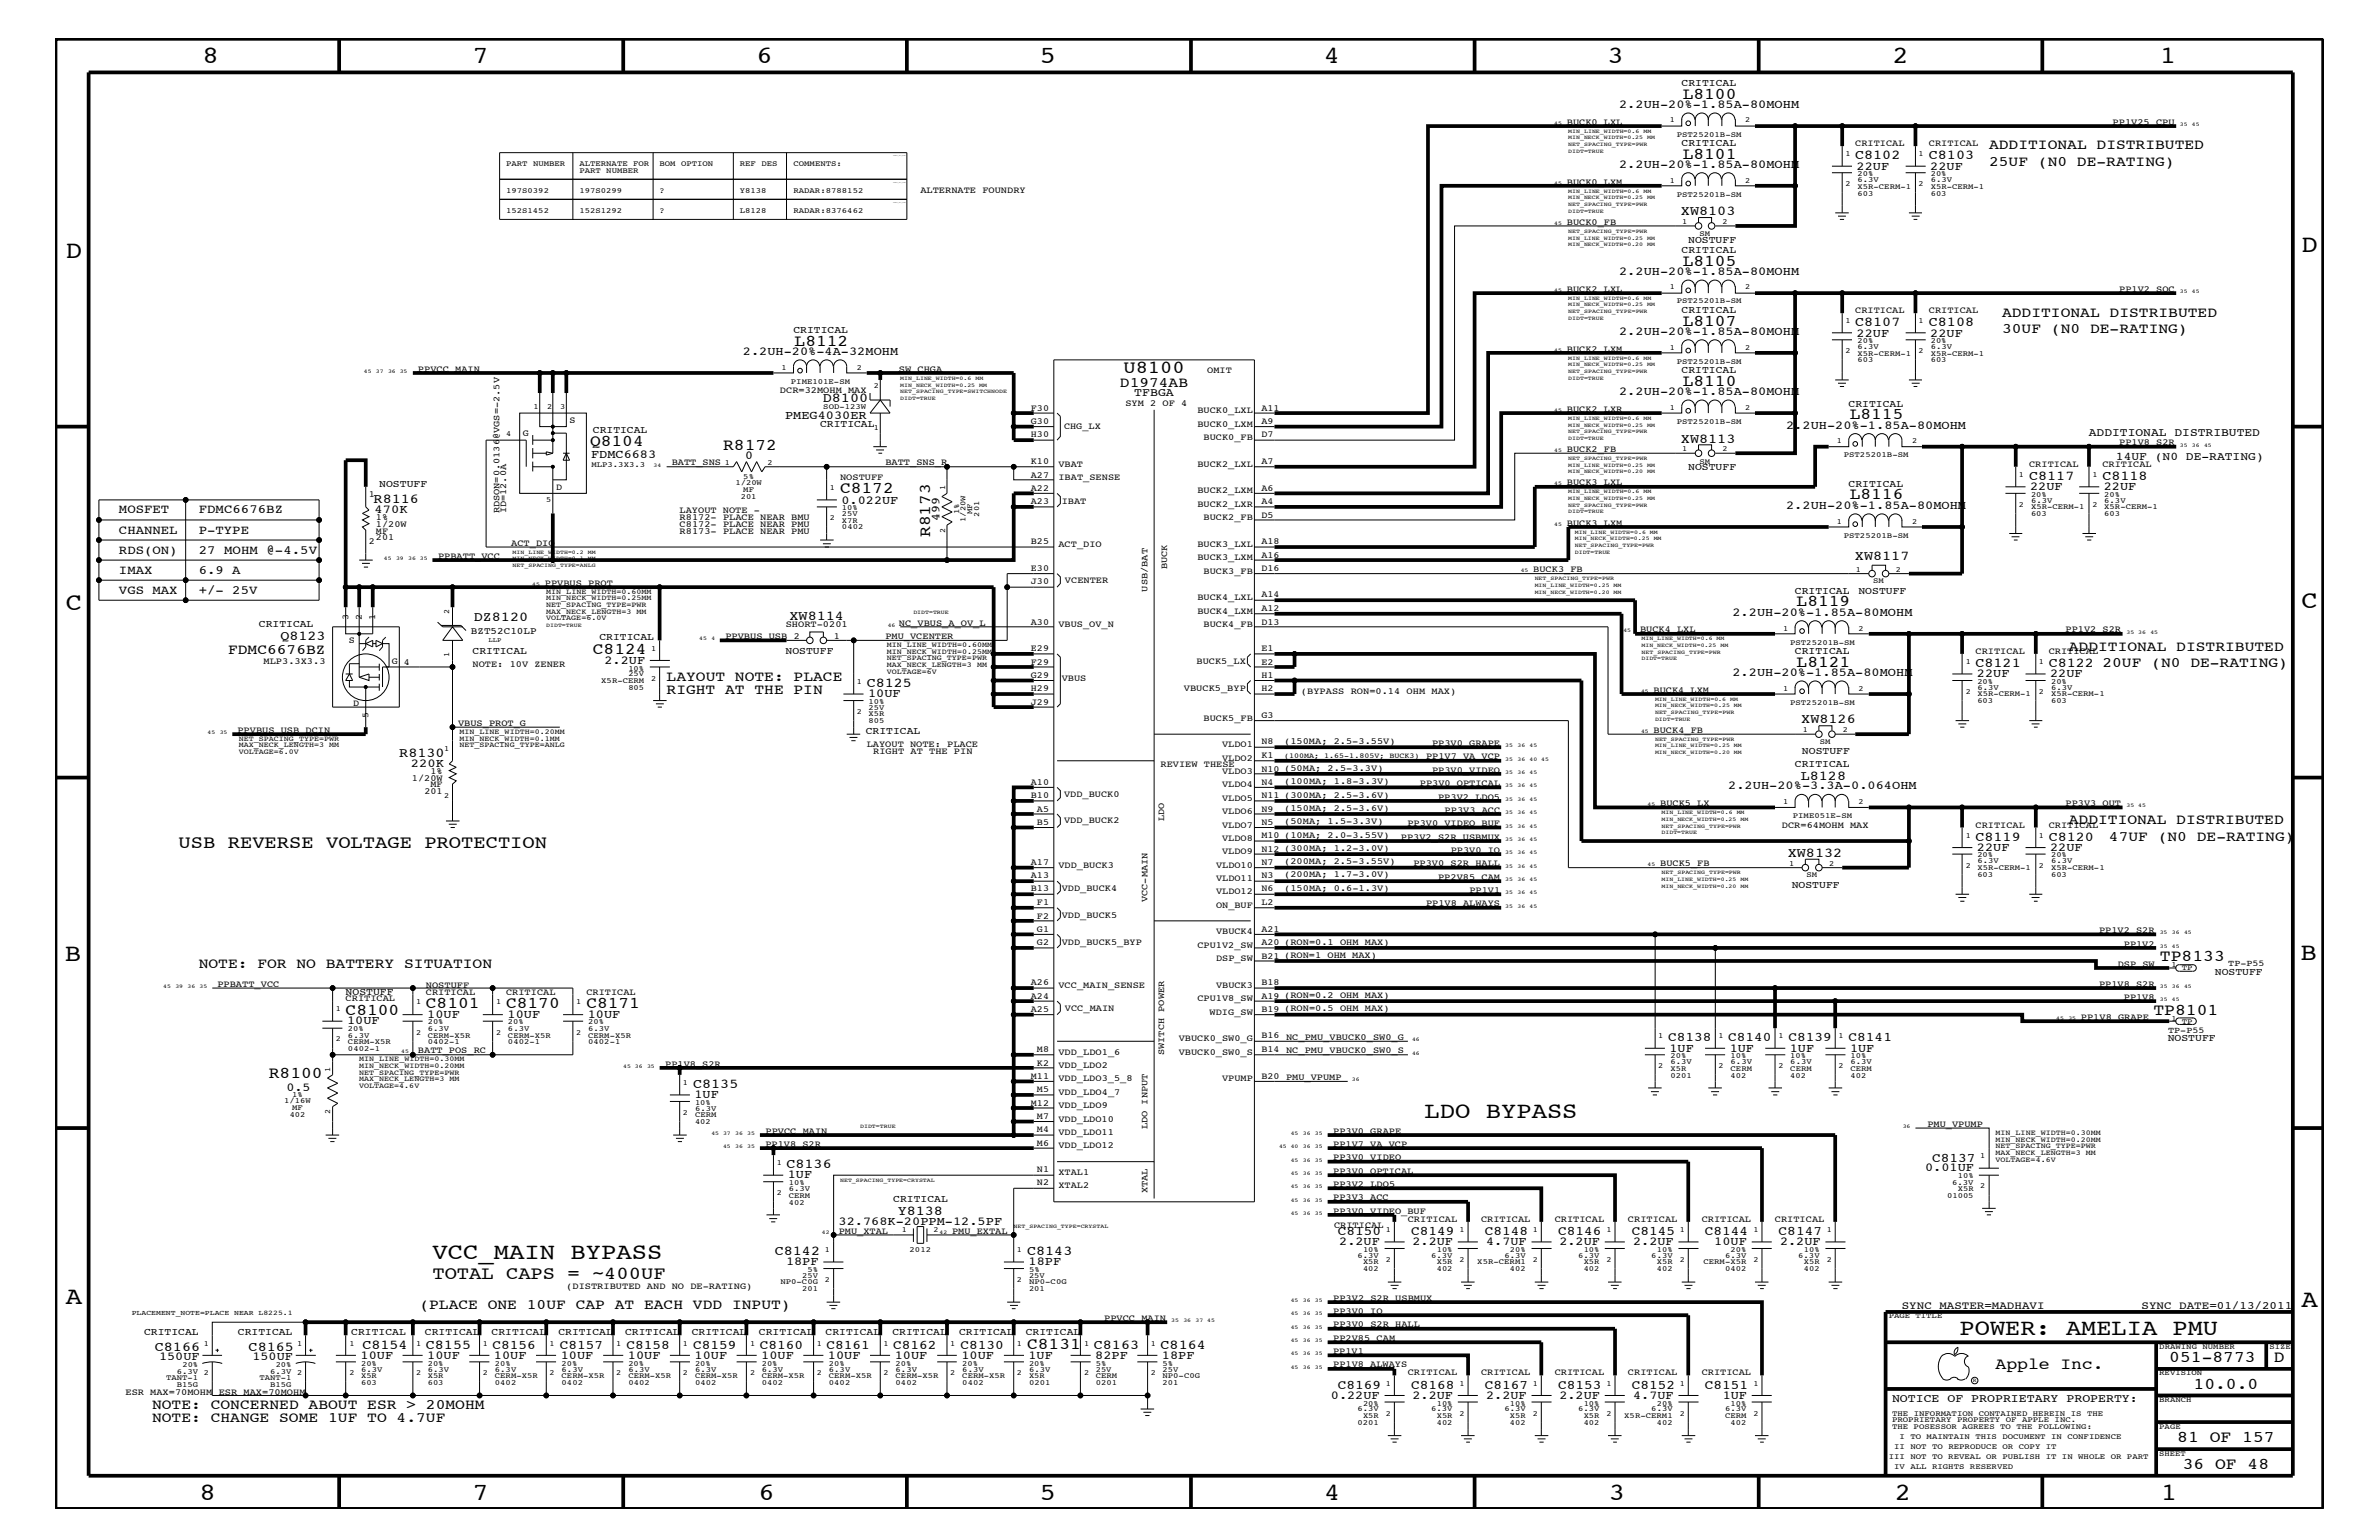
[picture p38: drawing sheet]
<svg xmlns="http://www.w3.org/2000/svg" width="432mm" height="279mm" viewBox="0 0 432 279" stroke-linecap="round" stroke-linejoin="round" font-family="sans-serif">
<defs><g id="words">
<g font-size="4.5">
<text x="36.7" y="11.5">8</text>
<text x="85.8" y="11.5">7</text>
<text x="137.3" y="11.5">6</text>
<text x="188.7" y="11.5">5</text>
<text x="240.3" y="11.5">4</text>
<text x="291.8" y="11.5">3</text>
<text x="343.5" y="11.5">2</text>
<text x="392" y="11.5">1</text>
<text x="11.9" y="46.8">D</text>
<text x="417.7" y="45.7">D</text>
<text x="11.9" y="110.6">C</text>
<text x="417.7" y="110.4">C</text>
<text x="11.8" y="174.3">B</text>
<text x="417.6" y="174.2">B</text>
<text x="11.9" y="236.7">A</text>
<text x="417.7" y="237.1">A</text>
<text x="36.2" y="272.1">8</text>
<text x="85.8" y="272.1">7</text>
<text x="137.7" y="272.1">6</text>
<text x="188.7" y="272.1">5</text>
<text x="240.4" y="272.1">4</text>
<text x="292" y="272.1">3</text>
<text x="343.9" y="272.1">2</text>
<text x="392.2" y="272.1">1</text>
</g>
<g font-size="4.1">
<text x="258.6" y="202.9">LDO BYPASS</text>
<text x="78.5" y="228.4">VCC_MAIN BYPASS</text>
<text x="355.7" y="242.3">POWER: AMELIA PMU</text>
</g>
<g font-size="3.3">
<text x="203.9" y="67.7">U8100</text>
<text x="32.4" y="153.8">USB REVERSE VOLTAGE PROTECTION</text>
<text x="78.5" y="232">TOTAL CAPS = ~400UF</text>
</g>
<g font-size="3">
<text x="305.4" y="17.9">L8100</text>
<text x="305.4" y="28.8">L8101</text>
<text x="305.4" y="48.2">L8105</text>
<text x="305.4" y="59.1">L8107</text>
<text x="144.2" y="62.8">L8112</text>
<text x="305.4" y="70">L8110</text>
<text x="335.7" y="76.1">L8115</text>
<text x="107.1" y="80.9">Q8104</text>
<text x="131.3" y="81.6">R8172</text>
<text x="152.5" y="89.5">C8172</text>
<text x="335.7" y="90.6">L8116</text>
<text x="168.8" y="97.4" transform="rotate(-90 168.8 97.4)">R8173</text>
<text x="326.1" y="110">L8119</text>
<text x="107.6" y="118.6">C8124</text>
<text x="326.1" y="120.9">L8121</text>
<text x="392" y="174.4">TP8133</text>
<text x="62.7" y="184.1">C8100</text>
<text x="77.3" y="182.9">C8101</text>
<text x="91.9" y="182.9">C8170</text>
<text x="106.4" y="182.9">C8171</text>
<text x="390.9" y="184.1">TP8101</text>
<text x="48.8" y="195.6">R8100</text>
<text x="186.4" y="244.7">C8131</text>
<text x="362.2" y="248.4">Apple Inc.</text>
<text x="393.7" y="247.1">051-8773</text>
<text x="398.1" y="252">10.0.0</text>
<text x="412.7" y="247.1">D</text>
<text x="395.2" y="261.6">81 OF 157</text>
<text x="396.2" y="266.6">36 OF 48</text>
</g>
<g font-size="2.6">
<text x="361" y="27.1">ADDITIONAL DISTRIBUTED</text>
<text x="361" y="30.2">25UF (N0 DE-RATING)</text>
<text x="363.4" y="57.4">ADDITIONAL DISTRIBUTED</text>
<text x="363.4" y="60.4">30UF (N0 DE-RATING)</text>
<text x="203.3" y="70.1">D1974AB</text>
<text x="41.4" y="118.6">FDMC6676BZ</text>
<text x="375.5" y="118.1">ADDITIONAL DISTRIBUTED</text>
<text x="121" y="123.5">LAYOUT NOTE: PLACE</text>
<text x="121" y="125.9">RIGHT AT THE PIN</text>
<text x="381.6" y="121">20UF (N0 DE-RATING)</text>
<text x="375.5" y="149.5">ADDITIONAL DISTRIBUTED</text>
<text x="382.8" y="152.6">47UF (N0 DE-RATING)</text>
<text x="36.1" y="175.6">NOTE: FOR NO BATTERY SITUATION</text>
<text x="76.1" y="237.4">(PLACE ONE 10UF CAP AT EACH VDD INPUT)</text>
<text x="27.6" y="255.6">NOTE: CONCERNED ABOUT ESR &gt; 20MOHM</text>
<text x="27.6" y="258">NOTE: CHANGE SOME 1UF TO 4.7UF</text>
</g>
<g font-size="2.5">
<text x="336.7" y="28.9">C8102</text>
<text x="350.1" y="28.9">C8103</text>
<text x="305.1" y="39.1">XW8103</text>
<text x="336.7" y="59.2">C8107</text>
<text x="350.1" y="59.2">C8108</text>
<text x="149.4" y="72.9">D8100</text>
<text x="305.1" y="80.3">XW8113</text>
<text x="368.3" y="87.1">C8117</text>
<text x="381.6" y="87.1">C8118</text>
<text x="67.8" y="91.2">R8116</text>
<text x="336.7" y="101.5">XW8117</text>
<text x="86" y="112.7">DZ8120</text>
<text x="143.3" y="112.5">XW8114</text>
<text x="50.9" y="116.2">Q8123</text>
<text x="157.3" y="124.7">C8125</text>
<text x="358.6" y="121">C8121</text>
<text x="371.9" y="121">C8122</text>
<text x="326.9" y="131.3">XW8126</text>
<text x="72.5" y="137.3">R8130</text>
<text x="326.9" y="141.5">L8128</text>
<text x="324.5" y="155.5">XW8132</text>
<text x="358.6" y="152.6">C8119</text>
<text x="371.9" y="152.6">C8120</text>
<text x="125.8" y="197.4">C8135</text>
<text x="142.7" y="211.9">C8136</text>
<text x="162.9" y="220.4">Y8138</text>
<text x="140.6" y="227.7">C8142</text>
<text x="186.4" y="227.7">C8143</text>
<text x="28.1" y="245.1">C8166</text>
<text x="45.1" y="245.1">C8165</text>
<text x="65.8" y="244.7">C8154</text>
<text x="77.3" y="244.7">C8155</text>
<text x="198.5" y="244.7">C8163</text>
<text x="210.7" y="244.7">C8164</text>
</g>
<g font-size="2.4">
<text x="302.8" y="188.9">C8138</text>
<text x="313.7" y="188.9">C8140</text>
<text x="324.6" y="188.9">C8139</text>
<text x="335.5" y="188.9">C8141</text>
<text x="350.7" y="210.8">C8137</text>
<text x="242.8" y="224.1">C8150</text>
<text x="256.1" y="224.1">C8149</text>
<text x="269.5" y="224.1">C8148</text>
<text x="282.8" y="224.1">C8146</text>
<text x="296.2" y="224.1">C8145</text>
<text x="309.5" y="224.1">C8144</text>
<text x="322.8" y="224.1">C8147</text>
<text x="89.4" y="244.7">C8156</text>
<text x="101.6" y="244.7">C8157</text>
<text x="113.7" y="244.7">C8158</text>
<text x="125.8" y="244.7">C8159</text>
<text x="137.9" y="244.7">C8160</text>
<text x="150" y="244.7">C8161</text>
<text x="162.1" y="244.7">C8162</text>
<text x="174.3" y="244.7">C8130</text>
<text x="242.8" y="252">C8169</text>
<text x="256.1" y="252">C8168</text>
<text x="269.5" y="252">C8167</text>
<text x="282.8" y="252">C8153</text>
<text x="296.2" y="252">C8152</text>
<text x="309.5" y="252">C8151</text>
</g>
<g font-size="2.3">
<text x="21.6" y="93.2">MOSFET</text>
<text x="36.1" y="93.2">FDMC6676BZ</text>
<text x="21.6" y="96.8">CHANNEL</text>
<text x="21.6" y="100.4">RDS(ON)</text>
<text x="36.1" y="96.8">P-TYPE</text>
<text x="36.1" y="100.4">27 MOHM @-4.5V</text>
<text x="21.6" y="107.7">VGS MAX</text>
<text x="21.6" y="104.1">IMAX</text>
<text x="36.1" y="104.1">6.9 A</text>
<text x="36.1" y="107.7">+/- 25V</text>
</g>
<g font-size="2.2">
<text x="293.9" y="19.6">2.2UH-20%-1.85A-80MOHM</text>
<text x="293.9" y="30.5">2.2UH-20%-1.85A-80MOHM</text>
<text x="337" y="30.8">22UF</text>
<text x="350.4" y="30.8">22UF</text>
<text x="293.9" y="49.9">2.2UH-20%-1.85A-80MOHM</text>
<text x="134.8" y="64.5">2.2UH-20%-4A-32MOHM</text>
<text x="293.9" y="60.8">2.2UH-20%-1.85A-80MOHM</text>
<text x="337" y="61.1">22UF</text>
<text x="350.4" y="61.1">22UF</text>
<text x="293.9" y="71.7">2.2UH-20%-1.85A-80MOHM</text>
<text x="142.5" y="76.1">PMEG4030ER</text>
<text x="324.2" y="77.8">2.2UH-20%-1.85A-80MOHM</text>
<text x="107.3" y="83.1">FDMC6683</text>
<text x="135.3" y="83.3">0</text>
<text x="368.5" y="88.9">22UF</text>
<text x="381.8" y="88.9">22UF</text>
<text x="68" y="93.1">470K</text>
<text x="152.7" y="91.4">0.022UF</text>
<text x="170.5" y="94.6" transform="rotate(-90 170.5 94.6)">499</text>
<text x="324.2" y="92.3">2.2UH-20%-1.85A-80MOHM</text>
<text x="314.5" y="111.7">2.2UH-20%-1.85A-80MOHM</text>
<text x="109.7" y="120.4">2.2UF</text>
<text x="314.5" y="122.6">2.2UH-20%-1.85A-80MOHM</text>
<text x="358.8" y="122.9">22UF</text>
<text x="372.1" y="122.9">22UF</text>
<text x="157.6" y="126.5">10UF</text>
<text x="74.6" y="139.1">220K</text>
<text x="313.7" y="143.2">2.2UH-20%-3.3A-0.064OHM</text>
<text x="358.8" y="154.4">22UF</text>
<text x="372.1" y="154.4">22UF</text>
<text x="63" y="185.9">10UF</text>
<text x="77.6" y="184.7">10UF</text>
<text x="92.1" y="184.7">10UF</text>
<text x="106.7" y="184.7">10UF</text>
<text x="303" y="190.8">1UF</text>
<text x="313.9" y="190.8">1UF</text>
<text x="324.9" y="190.8">1UF</text>
<text x="335.8" y="190.8">1UF</text>
<text x="52" y="197.9">0.5</text>
<text x="126.1" y="199.2">1UF</text>
<text x="143" y="213.8">1UF</text>
<text x="349.4" y="212.5">0.01UF</text>
<text x="152.2" y="222.3">32.768K-20PPM-12.5PF</text>
<text x="243.1" y="225.9">2.2UF</text>
<text x="256.4" y="225.9">2.2UF</text>
<text x="269.7" y="225.9">4.7UF</text>
<text x="283" y="225.9">2.2UF</text>
<text x="296.4" y="225.9">2.2UF</text>
<text x="311.2" y="225.9">10UF</text>
<text x="323.1" y="225.9">2.2UF</text>
<text x="142.7" y="229.6">18PF</text>
<text x="186.7" y="229.6">18PF</text>
<text x="28.9" y="246.7">150UF</text>
<text x="45.8" y="246.7">150UF</text>
<text x="65.4" y="246.5">10UF</text>
<text x="77.6" y="246.5">10UF</text>
<text x="89.7" y="246.5">10UF</text>
<text x="101.8" y="246.5">10UF</text>
<text x="114" y="246.5">10UF</text>
<text x="126.1" y="246.5">10UF</text>
<text x="138.2" y="246.5">10UF</text>
<text x="150.3" y="246.5">10UF</text>
<text x="162.4" y="246.5">10UF</text>
<text x="174.5" y="246.5">10UF</text>
<text x="186.7" y="246.5">1UF</text>
<text x="198.8" y="246.5">82PF</text>
<text x="210.9" y="246.5">18PF</text>
<text x="241.6" y="253.8">0.22UF</text>
<text x="256.4" y="253.8">2.2UF</text>
<text x="269.7" y="253.8">2.2UF</text>
<text x="283" y="253.8">2.2UF</text>
<text x="296.4" y="253.8">4.7UF</text>
<text x="312.7" y="253.8">1UF</text>
</g>
<g font-size="2.1">
<text x="205.9" y="71.9">TFBGA</text>
<text x="379.1" y="79.2">ADDITIONAL DISTRIBUTED</text>
<text x="384" y="83.5">14UF (N0 DE-RATING)</text>
<text x="343.4" y="254.4">NOTICE OF PROPRIETARY PROPERTY:</text>
</g>
<g font-size="2">
<text x="345.2" y="237.4">SYNC_MASTER=MADHAVI</text>
<text x="388.7" y="237.4">SYNC_DATE=01/13/2011</text>
</g>
<g font-size="1.9">
<text x="305.2" y="15.6">CRITICAL</text>
<text x="305.2" y="26.5">CRITICAL</text>
<text x="305.2" y="45.9">CRITICAL</text>
<text x="306.4" y="44.1">NOSTUFF</text>
<text x="305.2" y="56.8">CRITICAL</text>
<text x="144" y="60.4">CRITICAL</text>
<text x="305.2" y="67.7">CRITICAL</text>
<text x="148.8" y="77.4">CRITICAL</text>
<text x="335.5" y="73.8">CRITICAL</text>
<text x="107.6" y="78.6">CRITICAL</text>
<text x="68.8" y="88.3">NOSTUFF</text>
<text x="306.4" y="85.3">NOSTUFF</text>
<text x="335.5" y="88.3">CRITICAL</text>
<text x="325.8" y="107.7">CRITICAL</text>
<text x="337.3" y="107.7">NOSTUFF</text>
<text x="47" y="113.7">CRITICAL</text>
<text x="85.8" y="118.6">CRITICAL</text>
<text x="108.8" y="116.2">CRITICAL</text>
<text x="142.6" y="118.6">NOSTUFF</text>
<text x="325.8" y="118.6">CRITICAL</text>
<text x="157.1" y="133.2">CRITICAL</text>
<text x="327.1" y="136.8">NOSTUFF</text>
<text x="325.8" y="139.2">CRITICAL</text>
<text x="325.2" y="161.1">NOSTUFF</text>
<text x="402" y="176.8">NOSTUFF</text>
<text x="62.7" y="180.5">NOSTUFF</text>
<text x="393.4" y="188.9">NOSTUFF</text>
<text x="162.1" y="218">CRITICAL</text>
<text x="26.2" y="242.3">CRITICAL</text>
<text x="43.2" y="242.3">CRITICAL</text>
<text x="63.8" y="242.3">CRITICAL</text>
<text x="77.1" y="242.3">CRITICAL</text>
<text x="89.2" y="242.3">CRITICAL</text>
<text x="101.3" y="242.3">CRITICAL</text>
<text x="113.5" y="242.3">CRITICAL</text>
<text x="125.6" y="242.3">CRITICAL</text>
<text x="137.8" y="242.3">CRITICAL</text>
<text x="149.9" y="242.3">CRITICAL</text>
<text x="162" y="242.3">CRITICAL</text>
<text x="174.1" y="242.3">CRITICAL</text>
<text x="186.2" y="242.3">CRITICAL</text>
</g>
<text font-size="1.8" x="85.5" y="115">BZT52C10LP</text>
<g font-size="1.7">
<text x="284.4" y="22.6">BUCK0_LXL</text>
<text x="383.5" y="22.6">PP1V25_CPU</text>
<text x="336.7" y="26.5">CRITICAL</text>
<text x="350.1" y="26.5">CRITICAL</text>
<text x="167" y="35">ALTERNATE FOUNDRY</text>
<text x="284.4" y="33.6">BUCK0_LXM</text>
<text x="284.4" y="40.8">BUCK0_FB</text>
<text x="284.4" y="52.9">BUCK2_LXL</text>
<text x="384.6" y="52.9">PP1V2_SOC</text>
<text x="336.7" y="56.8">CRITICAL</text>
<text x="350.1" y="56.8">CRITICAL</text>
<text x="284.4" y="63.9">BUCK2_LXM</text>
<text x="75.9" y="67.5">PPVCC_MAIN</text>
<text x="141.6" y="71.3">DCR=32MOHM MAX</text>
<text x="163.2" y="67.5">SW_CHGA</text>
<text x="219.1" y="67.7">OMIT</text>
<text x="103.4" y="76.8">S</text>
<text x="187.1" y="74.5">F30</text>
<text x="187.1" y="76.9">G30</text>
<text x="193.1" y="77.9">CHG_LX</text>
<text x="204.3" y="73.6">SYM 2 OF 4</text>
<text x="217.3" y="75">BUCK0_LXL</text>
<text x="217.3" y="77.4">BUCK0_LXM</text>
<text x="228.9" y="74.5">A11</text>
<text x="228.9" y="76.9">A9</text>
<text x="284.4" y="74.7">BUCK2_LXR</text>
<text x="94.9" y="79.2">G</text>
<text x="187.1" y="79.4">H30</text>
<text x="218.4" y="79.9">BUCK0_FB</text>
<text x="228.9" y="79.4">D7</text>
<text x="284.4" y="82">BUCK2_FB</text>
<text x="384.6" y="80.8">PP1V8_S2R</text>
<text x="100.9" y="88.9">D</text>
<text x="121.9" y="84.4">BATT_SNS</text>
<text x="152.5" y="87.1">NOSTUFF</text>
<text x="160.7" y="84.4">BATT_SNS_R</text>
<text x="187.1" y="89">A22</text>
<text x="187.1" y="86.6">A27</text>
<text x="187.1" y="84.2">K10</text>
<text x="192.1" y="84.7">VBAT</text>
<text x="192.1" y="87.1">IBAT_SENSE</text>
<text x="217.3" y="89.5">BUCK2_LXM</text>
<text x="217.3" y="84.7">BUCK2_LXL</text>
<text x="228.9" y="84.2">A7</text>
<text x="228.9" y="89">A6</text>
<text x="284.4" y="88.1">BUCK3_LXL</text>
<text x="368.3" y="84.7">CRITICAL</text>
<text x="381.6" y="84.7">CRITICAL</text>
<text x="67" y="90.1">1</text>
<text x="68.2" y="95.6">1/20W</text>
<text x="68.2" y="94.3">1%</text>
<text x="90.7" y="93.2" transform="rotate(-90 90.7 93.2)">RDSON=0.0136@VGS=-2.5V</text>
<text x="91.9" y="93.2" transform="rotate(-90 91.9 93.2)">ID=12.0A</text>
<text x="123.4" y="93.2">LAYOUT NOTE -</text>
<text x="123.4" y="95.6">C8172- PLACE NEAR PMU</text>
<text x="123.4" y="94.3">R8172- PLACE NEAR BMU</text>
<text x="187.1" y="91.5">A23</text>
<text x="192.7" y="91.4">IBAT</text>
<text x="217.3" y="92">BUCK2_LXR</text>
<text x="218.4" y="94.3">BUCK2_FB</text>
<text x="228.9" y="93.9">D5</text>
<text x="228.9" y="91.5">A4</text>
<text x="284.4" y="95.4">BUCK3_LXM</text>
<text x="67" y="98.7">2</text>
<text x="68.2" y="98">201</text>
<text x="68.2" y="96.8">MF</text>
<text x="79.5" y="101.4">PPBATT_VCC</text>
<text x="92.8" y="99">ACT_DIO</text>
<text x="123.4" y="96.8">R8173- PLACE NEAR PMU</text>
<text x="187.1" y="98.8">B25</text>
<text x="192.1" y="99.3">ACT_DIO</text>
<text x="217.3" y="101.6">BUCK3_LXM</text>
<text x="217.3" y="99.3">BUCK3_LXL</text>
<text x="228.9" y="98.8">A18</text>
<text x="228.9" y="101.2">A16</text>
<text x="98.9" y="106.3">PPVBUS_PROT</text>
<text x="187.1" y="103.6">E30</text>
<text x="187.1" y="106">J30</text>
<text x="193.3" y="105.9">VCENTER</text>
<text x="208.3" y="107.3" transform="rotate(-90 208.3 107.3)">USB/BAT</text>
<text x="211.8" y="103.3" transform="rotate(-90 211.8 103.3)">BUCK</text>
<text x="218.4" y="104.1">BUCK3_FB</text>
<text x="228.9" y="103.6">D16</text>
<text x="278.3" y="103.8">BUCK3_FB</text>
<text x="63.2" y="112.6" transform="rotate(-90 63.2 112.6)">3</text>
<text x="65.7" y="112.6" transform="rotate(-90 65.7 112.6)">2</text>
<text x="68.1" y="112.6" transform="rotate(-90 68.1 112.6)">1</text>
<text x="142.6" y="113.7">SHORT-0201</text>
<text x="163.2" y="113.6">NC_VBUS_A_OV_L</text>
<text x="187.1" y="113.3">A30</text>
<text x="192.1" y="113.7">VBUS_OV_N</text>
<text x="217.3" y="108.9">BUCK4_LXL</text>
<text x="217.3" y="111.4">BUCK4_LXM</text>
<text x="218.4" y="113.7">BUCK4_FB</text>
<text x="228.9" y="113.3">D13</text>
<text x="228.9" y="108.4">A14</text>
<text x="228.9" y="110.9">A12</text>
<text x="63.3" y="116.6">S</text>
<text x="131.7" y="115.9">PPVBUS_USB 2</text>
<text x="151.3" y="115.9">1</text>
<text x="160.7" y="115.9">PMU_VCENTER</text>
<text x="187.1" y="118.1">E29</text>
<text x="228.9" y="118.1">E1</text>
<text x="297.7" y="114.8">BUCK4_LXL</text>
<text x="358.6" y="118.6">CRITICAL</text>
<text x="371.9" y="118.6">CRITICAL</text>
<text x="374.9" y="114.8">PP1V2_S2R</text>
<text x="47.8" y="120.4">MLP3.3X3.3</text>
<text x="71.1" y="120.4">G</text>
<text x="73.3" y="120.6">4</text>
<text x="85.8" y="121">NOTE: 10V ZENER</text>
<text x="187.1" y="120.6">F29</text>
<text x="187.1" y="123">G29</text>
<text x="187.1" y="125.4">H29</text>
<text x="192.7" y="123.5">VBUS</text>
<text x="214.9" y="125.3">VBUCK5_BYP</text>
<text x="217.2" y="120.4">BUCK5_LX</text>
<text x="228.9" y="120.6">E2</text>
<text x="228.9" y="123">H1</text>
<text x="228.9" y="125.4">H2</text>
<text x="236.1" y="125.9">(BYPASS RON=0.14 OHM MAX)</text>
<text x="300.1" y="125.7">BUCK4_LXM</text>
<text x="64.1" y="128">D</text>
<text x="66.9" y="130.2" transform="rotate(-90 66.9 130.2)">5</text>
<text x="83.1" y="131.7">VBUS_PROT_G</text>
<text x="187.1" y="127.9">J29</text>
<text x="218.4" y="130.8">BUCK5_FB</text>
<text x="228.9" y="130.2">G3</text>
<text x="43.1" y="133">PPVBUS_USB_DCIN</text>
<text x="157.3" y="135.6">LAYOUT NOTE: PLACE</text>
<text x="158.5" y="136.8">RIGHT AT THE PIN</text>
<text x="221.8" y="135.6">VLDO1</text>
<text x="228.9" y="135.1">N8</text>
<text x="228.9" y="137.5">K1</text>
<text x="233.1" y="135">(150MA; 2.5-3.55V)</text>
<text x="258.8" y="137.8">PP1V7_VA_VCP</text>
<text x="259.9" y="135.3">PP3V0_GRAPE</text>
<text x="300.1" y="133">BUCK4_FB</text>
<text x="74.8" y="141.7">1/20W</text>
<text x="78.1" y="140.4">1%</text>
<text x="78.1" y="142.9">MF</text>
<text x="187.1" y="142.4">A10</text>
<text x="210.7" y="139.2">REVIEW THESE</text>
<text x="221.8" y="142.9">VLDO4</text>
<text x="221.8" y="140.4">VLDO3</text>
<text x="221.8" y="138">VLDO2</text>
<text x="228.9" y="140">N10 (50MA; 2.5-3.3V)</text>
<text x="228.9" y="142.4">N4</text>
<text x="233.1" y="142.3">(100MA; 1.8-3.3V)</text>
<text x="257.7" y="142.6">PP3V0_OPTICAL</text>
<text x="259.9" y="140.2">PP3V0_VIDEO</text>
<text x="77" y="144">201</text>
<text x="187.1" y="144.8">B10</text>
<text x="188.2" y="147.3">A5</text>
<text x="188.2" y="149.6">B5</text>
<text x="193.1" y="144.6">VDD_BUCK0</text>
<text x="193.1" y="149.4">VDD_BUCK2</text>
<text x="211.3" y="148.9" transform="rotate(-90 211.3 148.9)">LDO</text>
<text x="221.8" y="147.7">VLDO6</text>
<text x="221.8" y="145.3">VLDO5</text>
<text x="228.9" y="144.8">N11 (300MA; 2.5-3.6V)</text>
<text x="228.9" y="147.3">N9</text>
<text x="228.9" y="149.6">N5</text>
<text x="233.1" y="149.5">(50MA; 1.5-3.3V)</text>
<text x="233.1" y="147.1">(150MA; 2.5-3.6V)</text>
<text x="255.4" y="149.9">PP3V0_VIDEO_BUF</text>
<text x="261" y="145.1">PP3V2_LDO5</text>
<text x="262.2" y="147.5">PP3V3_ACC</text>
<text x="301.3" y="146.2">BUCK5_LX</text>
<text x="374.9" y="146.2">PP3V3_OUT</text>
<text x="221.8" y="152.6">VLDO8</text>
<text x="221.8" y="150.1">VLDO7</text>
<text x="221.8" y="155">VLDO9</text>
<text x="228.9" y="152.1">M10 (10MA; 2.0-3.55V)</text>
<text x="228.9" y="154.5">N12 (300MA; 1.2-3.0V)</text>
<text x="254.3" y="152.3">PP3V2_S2R_USBMUX</text>
<text x="263.3" y="154.7">PP3V0_IO</text>
<text x="323.4" y="150.1">DCR=64MOHM MAX</text>
<text x="358.6" y="150.1">CRITICAL</text>
<text x="371.9" y="150.1">CRITICAL</text>
<text x="187.1" y="156.9">A17</text>
<text x="187.1" y="159.4">A13</text>
<text x="187.1" y="161.7">B13</text>
<text x="192.1" y="157.4">VDD_BUCK3</text>
<text x="192.7" y="161.7">VDD_BUCK4</text>
<text x="220.7" y="157.4">VLDO10</text>
<text x="220.7" y="159.9">VLDO11</text>
<text x="228.9" y="156.9">N7</text>
<text x="228.9" y="159.4">N3</text>
<text x="228.9" y="161.7">N6</text>
<text x="233.1" y="156.8">(200MA; 2.5-3.55V)</text>
<text x="233.1" y="159.2">(200MA; 1.7-3.0V)</text>
<text x="233.1" y="161.7">(150MA; 0.6-1.3V)</text>
<text x="256.5" y="157.2">PP3V0_S2R_HALL</text>
<text x="261" y="159.6">PP2V85_CAM</text>
<text x="266.7" y="162">PP1V1</text>
<text x="301.3" y="157.2">BUCK5_FB</text>
<text x="188.2" y="164.2">F1</text>
<text x="188.2" y="166.7">F2</text>
<text x="192.7" y="166.5">VDD_BUCK5</text>
<text x="208.3" y="163.7" transform="rotate(-90 208.3 163.7)">VCC-MAIN</text>
<text x="220.7" y="162.2">VLDO12</text>
<text x="220.7" y="164.7">ON_BUF</text>
<text x="228.9" y="164.2">L2</text>
<text x="258.8" y="164.5">PP1V8_ALWAYS</text>
<text x="188.2" y="169">G1</text>
<text x="188.2" y="171.5">G2</text>
<text x="192.7" y="171.4">VDD_BUCK5_BYP</text>
<text x="217.3" y="172">CPU1V2_SW</text>
<text x="220.7" y="169.5">VBUCK4</text>
<text x="228.9" y="171.5">A20 (RON=0.1 OHM MAX)</text>
<text x="228.9" y="173.9">B21 (RON=1 OHM MAX)</text>
<text x="228.9" y="169">A21</text>
<text x="381" y="169.3">PP1V2_S2R</text>
<text x="385.5" y="171.7">PP1V2</text>
<text x="39.5" y="179">PPBATT_VCC</text>
<text x="77.3" y="179.3">NOSTUFF</text>
<text x="187.1" y="178.8">A26</text>
<text x="192.1" y="179.3">VCC_MAIN_SENSE</text>
<text x="220.7" y="174.4">DSP_SW</text>
<text x="220.7" y="179.3">VBUCK3</text>
<text x="228.9" y="178.8">B18</text>
<text x="381" y="179">PP1V8_S2R</text>
<text x="384.4" y="175.4">DSP_SW</text>
<text x="62.7" y="181.6">CRITICAL</text>
<text x="77.3" y="180.5">CRITICAL</text>
<text x="91.9" y="180.5">CRITICAL</text>
<text x="106.4" y="180.5">CRITICAL</text>
<text x="187.1" y="181.2">A24</text>
<text x="187.1" y="183.6">A25</text>
<text x="193.3" y="183.5">VCC_MAIN</text>
<text x="217.3" y="181.6">CPU1V8_SW</text>
<text x="219.5" y="184.1">WDIG_SW</text>
<text x="228.9" y="181.2">A19 (RON=0.2 OHM MAX)</text>
<text x="228.9" y="183.6">B19 (RON=0.5 OHM MAX)</text>
<text x="377.7" y="185">PP1V8_GRAPE</text>
<text x="385.5" y="181.4">PP1V8</text>
<text x="75.9" y="191.1">BATT_POS_RC</text>
<text x="188.2" y="190.9">M8</text>
<text x="192.1" y="191.4">VDD_LDO1_6</text>
<text x="211.3" y="191.4" transform="rotate(-90 211.3 191.4)">SWITCH POWER</text>
<text x="214" y="191.4">VBUCK0_SW0_S</text>
<text x="214" y="188.9">VBUCK0_SW0_G</text>
<text x="228.9" y="188.4">B16 NC_PMU_VBUCK0_SW0_G</text>
<text x="228.9" y="190.9">B14 NC_PMU_VBUCK0_SW0_S</text>
<text x="120.7" y="193.6">PP1V8_S2R</text>
<text x="187.1" y="195.7">M11</text>
<text x="188.2" y="193.3">K2</text>
<text x="192.1" y="196.2">VDD_LDO3_5_8</text>
<text x="192.1" y="193.7">VDD_LDO2</text>
<text x="221.8" y="196.2">VPUMP</text>
<text x="228.9" y="195.7">B20</text>
<text x="233.4" y="195.9">PMU_VPUMP</text>
<text x="187.1" y="200.6">M12</text>
<text x="188.2" y="203">M7</text>
<text x="188.2" y="198.1">M5</text>
<text x="192.1" y="201">VDD_LDO9</text>
<text x="192.1" y="198.7">VDD_LDO4_7</text>
<text x="192.1" y="203.5">VDD_LDO10</text>
<text x="138.9" y="205.7">PPVCC_MAIN</text>
<text x="138.9" y="208.1">PP1V8_S2R</text>
<text x="188.2" y="205.4">M4</text>
<text x="188.2" y="207.9">M6</text>
<text x="192.1" y="208.3">VDD_LDO12</text>
<text x="192.1" y="205.9">VDD_LDO11</text>
<text x="208.3" y="204.9" transform="rotate(-90 208.3 204.9)">LDO INPUT</text>
<text x="242" y="205.7">PP3V0_GRAPE</text>
<text x="242" y="208.1">PP1V7_VA_VCP</text>
<text x="349.8" y="204.4">PMU_VPUMP</text>
<text x="188.2" y="212.7">N1</text>
<text x="188.2" y="215.1">N2</text>
<text x="192.1" y="215.6">XTAL2</text>
<text x="192.1" y="213.2">XTAL1</text>
<text x="242" y="215.3">PP3V2_LDO5</text>
<text x="242" y="213">PP3V0_OPTICAL</text>
<text x="242" y="210.5">PP3V0_VIDEO</text>
<text x="208.3" y="216.5" transform="rotate(-90 208.3 216.5)">XTAL</text>
<text x="242" y="220.2">PP3V0_VIDEO_BUF</text>
<text x="242" y="217.8">PP3V3_ACC</text>
<text x="255.5" y="221.7">CRITICAL</text>
<text x="268.8" y="221.7">CRITICAL</text>
<text x="282.2" y="221.7">CRITICAL</text>
<text x="295.5" y="221.7">CRITICAL</text>
<text x="308.9" y="221.7">CRITICAL</text>
<text x="322.2" y="221.7">CRITICAL</text>
<text x="152.2" y="223.9">PMU_XTAL</text>
<text x="172.8" y="223.9">PMU_EXTAL</text>
<text x="242.1" y="222.9">CRITICAL</text>
<text x="102.8" y="233.8">(DISTRIBUTED AND NO DE-RATING)</text>
<text x="200.4" y="239.6">PPVCC_MAIN</text>
<text x="242" y="236">PP3V2_S2R_USBMUX</text>
<text x="242" y="238.4">PP3V0_IO</text>
<text x="242" y="243.3">PP2V85_CAM</text>
<text x="242" y="245.6">PP1V1</text>
<text x="242" y="240.8">PP3V0_S2R_HALL</text>
<text x="242" y="248.1">PP1V8_ALWAYS</text>
<text x="255.5" y="249.5">CRITICAL</text>
<text x="268.8" y="249.5">CRITICAL</text>
<text x="282.2" y="249.5">CRITICAL</text>
<text x="295.5" y="249.5">CRITICAL</text>
<text x="308.9" y="249.5">CRITICAL</text>
<text x="22.8" y="253.2">ESR MAX=70MOHM ESR MAX=70MOHM</text>
</g>
<g font-size="1.6">
<text x="404.5" y="175.2">TP-P55</text>
<text x="393.5" y="187.4">TP-P55</text>
</g>
<g font-size="1.4">
<text x="303.1" y="22.2">1</text>
<text x="316.7" y="22.2">2</text>
<text x="304.3" y="24.8">PST25201B-SM</text>
<text x="334.9" y="28.3">1</text>
<text x="348.2" y="28.3">1</text>
<text x="91.9" y="35">197S0392</text>
<text x="91.9" y="30.2">PART NUMBER</text>
<text x="105.2" y="31.4">PART NUMBER</text>
<text x="105.2" y="30.2">ALTERNATE FOR</text>
<text x="105.2" y="35">197S0299</text>
<text x="119.7" y="30.2">BOM OPTION</text>
<text x="119.7" y="35">?</text>
<text x="134.3" y="35">Y8138</text>
<text x="134.3" y="30.2">REF DES</text>
<text x="144" y="35">RADAR:8788152</text>
<text x="144" y="30.2">COMMENTS:</text>
<text x="303.1" y="33.1">1</text>
<text x="304.3" y="35.7">PST25201B-SM</text>
<text x="316.7" y="33.1">2</text>
<text x="334.9" y="33.7">2</text>
<text x="337.1" y="34.2">X5R-CERM-1</text>
<text x="337.1" y="33">6.3V</text>
<text x="337.1" y="31.9">20%</text>
<text x="337.1" y="35.5">603</text>
<text x="348.2" y="33.7">2</text>
<text x="350.4" y="31.9">20%</text>
<text x="350.4" y="35.5">603</text>
<text x="350.4" y="34.2">X5R-CERM-1</text>
<text x="350.4" y="33">6.3V</text>
<text x="91.9" y="38.6">152S1452</text>
<text x="105.2" y="38.6">152S1292</text>
<text x="119.7" y="38.6">?</text>
<text x="134.3" y="38.6">L8128</text>
<text x="144" y="38.6">RADAR:8376462</text>
<text x="305.3" y="40.7">1</text>
<text x="312.6" y="40.7">2</text>
<text x="308.5" y="42.9">SM</text>
<text x="303.1" y="52.5">1</text>
<text x="316.7" y="52.5">2</text>
<text x="304.3" y="55.1">PST25201B-SM</text>
<text x="334.9" y="58.6">1</text>
<text x="348.2" y="58.6">1</text>
<text x="303.1" y="63.4">1</text>
<text x="304.3" y="66">PST25201B-SM</text>
<text x="316.7" y="63.4">2</text>
<text x="334.9" y="64">2</text>
<text x="337.1" y="64.5">X5R-CERM-1</text>
<text x="337.1" y="63.4">6.3V</text>
<text x="337.1" y="62.3">20%</text>
<text x="337.1" y="65.7">603</text>
<text x="348.2" y="64">2</text>
<text x="350.4" y="62.3">20%</text>
<text x="350.4" y="65.7">603</text>
<text x="350.4" y="64.5">X5R-CERM-1</text>
<text x="350.4" y="63.4">6.3V</text>
<text x="141.8" y="67.1">1</text>
<text x="143.6" y="69.6">PIME101E-SM</text>
<text x="155.5" y="67.1">2</text>
<text x="158.6" y="70.4">2</text>
<text x="96.9" y="74.3">1</text>
<text x="99.3" y="74.3">2</text>
<text x="101.7" y="74.3">3</text>
<text x="149.4" y="74.3">SOD-123W</text>
<text x="303.1" y="74.4">1</text>
<text x="304.3" y="76.9">PST25201B-SM</text>
<text x="316.7" y="74.4">2</text>
<text x="91.9" y="79.2">4</text>
<text x="158.6" y="78">1</text>
<text x="305.3" y="81.9">1</text>
<text x="312.6" y="81.9">2</text>
<text x="333.4" y="80.5">1</text>
<text x="334.6" y="83">PST25201B-SM</text>
<text x="347" y="80.5">2</text>
<text x="107.4" y="84.8">MLP3.3X3.3</text>
<text x="131.6" y="84.4">1</text>
<text x="133.5" y="88.1">1/20W</text>
<text x="134.9" y="89.3">MF</text>
<text x="134.9" y="86.9">5%</text>
<text x="139.3" y="84.4">2</text>
<text x="150.6" y="88.9">1</text>
<text x="171.5" y="88.9" transform="rotate(-90 171.5 88.9)">1</text>
<text x="308.5" y="84.1">SM</text>
<text x="366.4" y="86.5">1</text>
<text x="379.8" y="86.5">1</text>
<text x="99.1" y="91.1">5</text>
<text x="134.5" y="90.5">201</text>
<text x="150.6" y="94.3">2</text>
<text x="152.8" y="93.7">25V</text>
<text x="152.8" y="94.9">X7R</text>
<text x="152.8" y="92.6">10%</text>
<text x="174.1" y="93.3" transform="rotate(-90 174.1 93.3)">1%</text>
<text x="175.3" y="94.7" transform="rotate(-90 175.3 94.7)">1/20W</text>
<text x="176.4" y="93.3" transform="rotate(-90 176.4 93.3)">MF</text>
<text x="177.7" y="93.8" transform="rotate(-90 177.7 93.8)">201</text>
<text x="333.4" y="95">1</text>
<text x="347" y="95">2</text>
<text x="366.4" y="92">2</text>
<text x="368.6" y="90.1">20%</text>
<text x="368.6" y="93.7">603</text>
<text x="368.6" y="92.4">X5R-CERM-1</text>
<text x="368.6" y="91.2">6.3V</text>
<text x="379.8" y="92">2</text>
<text x="381.9" y="92.4">X5R-CERM-1</text>
<text x="381.9" y="91.2">6.3V</text>
<text x="381.9" y="90.1">20%</text>
<text x="381.9" y="93.7">603</text>
<text x="152.8" y="96">0402</text>
<text x="171.5" y="96.6" transform="rotate(-90 171.5 96.6)">2</text>
<text x="334.6" y="97.6">PST25201B-SM</text>
<text x="99.1" y="107.7">MIN_LINE_WIDTH=0.60MM</text>
<text x="336.8" y="103.7">1</text>
<text x="340" y="105.9">SM</text>
<text x="344.1" y="103.7">2</text>
<text x="81.5" y="111.4" transform="rotate(-90 81.5 111.4)">2</text>
<text x="99.1" y="108.9">MIN_NECK_WIDTH=0.25MM</text>
<text x="99.1" y="111.4">MAX_NECK_LENGTH=3 MM</text>
<text x="99.1" y="112.5">VOLTAGE=6.0V</text>
<text x="99.1" y="110.2">NET_SPACING_TYPE=PWR</text>
<text x="81.5" y="119.2" transform="rotate(-90 81.5 119.2)">1</text>
<text x="118.2" y="118.1">1</text>
<text x="161" y="119.8">NET_SPACING_TYPE=PWR</text>
<text x="161" y="117.4">MIN_LINE_WIDTH=0.60MM</text>
<text x="161" y="118.6">MIN_NECK_WIDTH=0.25MM</text>
<text x="323.7" y="114.4">1</text>
<text x="324.9" y="117">PST25201B-SM</text>
<text x="337.3" y="114.4">2</text>
<text x="109.1" y="124">X5R-CERM</text>
<text x="114" y="121.7">10%</text>
<text x="114" y="125.2">805</text>
<text x="114" y="122.7">25V</text>
<text x="118.2" y="123.5">2</text>
<text x="155.5" y="124.1">1</text>
<text x="161" y="121">MAX_NECK_LENGTH=3 MM</text>
<text x="161" y="122.3">VOLTAGE=6V</text>
<text x="323.7" y="125.3">1</text>
<text x="337.3" y="125.3">2</text>
<text x="356.8" y="120.4">1</text>
<text x="356.8" y="125.9">2</text>
<text x="358.9" y="124.1">20%</text>
<text x="358.9" y="125.2">6.3V</text>
<text x="370.1" y="120.4">1</text>
<text x="370.1" y="125.9">2</text>
<text x="372.3" y="124.1">20%</text>
<text x="372.3" y="125.2">6.3V</text>
<text x="155.5" y="129.6">2</text>
<text x="157.6" y="128.8">25V</text>
<text x="157.6" y="130">X5R</text>
<text x="157.6" y="131.3">805</text>
<text x="157.6" y="127.7">10%</text>
<text x="324.9" y="127.9">PST25201B-SM</text>
<text x="358.9" y="127.6">603</text>
<text x="358.9" y="126.4">X5R-CERM-1</text>
<text x="372.3" y="127.6">603</text>
<text x="372.3" y="126.4">X5R-CERM-1</text>
<text x="43.3" y="136.8">VOLTAGE=6.0V</text>
<text x="43.3" y="135.6">MAX_NECK_LENGTH=3 MM</text>
<text x="43.3" y="134.4">NET_SPACING_TYPE=PWR</text>
<text x="80.6" y="136.2">1</text>
<text x="83.4" y="134.4">MIN_NECK_WIDTH=0.1MM</text>
<text x="83.4" y="133.2">MIN_LINE_WIDTH=0.20MM</text>
<text x="83.4" y="135.6">NET_SPACING_TYPE=ANLG</text>
<text x="233.1" y="137.4">(100MA; 1.65-1.805V; BUCK3)</text>
<text x="327.2" y="132.8">1</text>
<text x="330.3" y="135">SM</text>
<text x="334.5" y="132.8">2</text>
<text x="80.6" y="144.7">2</text>
<text x="323.7" y="145.9">1</text>
<text x="325.4" y="148.4">PIME051E-SM</text>
<text x="337.3" y="145.9">2</text>
<text x="356.8" y="152">1</text>
<text x="358.9" y="155.6">20%</text>
<text x="370.1" y="152">1</text>
<text x="372.3" y="155.6">20%</text>
<text x="324.7" y="157.1">1</text>
<text x="327.9" y="159.2">SM</text>
<text x="332" y="157.1">2</text>
<text x="356.8" y="157.4">2</text>
<text x="358.9" y="159.1">603</text>
<text x="358.9" y="157.9">X5R-CERM-1</text>
<text x="358.9" y="156.7">6.3V</text>
<text x="370.1" y="157.4">2</text>
<text x="372.3" y="159.1">603</text>
<text x="372.3" y="157.9">X5R-CERM-1</text>
<text x="372.3" y="156.7">6.3V</text>
<text x="394.1" y="175.5">1</text>
<text x="396" y="176.1">TP</text>
<text x="61" y="183.5">1</text>
<text x="75.5" y="182.2">1</text>
<text x="77.6" y="185.9">20%</text>
<text x="90.1" y="182.2">1</text>
<text x="92.2" y="185.9">20%</text>
<text x="104.6" y="182.2">1</text>
<text x="106.8" y="185.9">20%</text>
<text x="394.1" y="185.2">1</text>
<text x="396" y="185.8">TP</text>
<text x="61" y="188.9">2</text>
<text x="63.2" y="188.2">6.3V</text>
<text x="63.2" y="190.6">0402-1</text>
<text x="63.2" y="189.4">CERM-X5R</text>
<text x="63.2" y="187.1">20%</text>
<text x="75.5" y="187.7">2</text>
<text x="77.6" y="187">6.3V</text>
<text x="77.6" y="188.2">CERM-X5R</text>
<text x="77.6" y="189.4">0402-1</text>
<text x="90.1" y="187.7">2</text>
<text x="92.2" y="187">6.3V</text>
<text x="92.2" y="188.2">CERM-X5R</text>
<text x="92.2" y="189.4">0402-1</text>
<text x="104.6" y="187.7">2</text>
<text x="106.8" y="187">6.3V</text>
<text x="106.8" y="188.2">CERM-X5R</text>
<text x="106.8" y="189.4">0402-1</text>
<text x="301" y="188.3">1</text>
<text x="303.2" y="192">20%</text>
<text x="311.9" y="188.3">1</text>
<text x="314.1" y="192">10%</text>
<text x="322.8" y="188.3">1</text>
<text x="325" y="192">10%</text>
<text x="333.7" y="188.3">1</text>
<text x="335.9" y="192">10%</text>
<text x="59.9" y="194.4" transform="rotate(-90 59.9 194.4)">1</text>
<text x="65.2" y="197.4">VOLTAGE=4.6V</text>
<text x="65.2" y="196.2">MAX_NECK_LENGTH=3 MM</text>
<text x="65.2" y="195">NET_SPACING_TYPE=PWR</text>
<text x="65.2" y="193.7">MIN_NECK_WIDTH=0.20MM</text>
<text x="65.2" y="192.6">MIN_LINE_WIDTH=0.30MM</text>
<text x="124" y="196.8">1</text>
<text x="301" y="193.7">2</text>
<text x="303.2" y="194.3">X5R</text>
<text x="303.2" y="193.1">6.3V</text>
<text x="303.2" y="195.5">0201</text>
<text x="311.9" y="193.7">2</text>
<text x="314.1" y="193.1">6.3V</text>
<text x="314.1" y="194.3">CERM</text>
<text x="314.1" y="195.5">402</text>
<text x="322.8" y="193.7">2</text>
<text x="325" y="193.1">6.3V</text>
<text x="325" y="194.3">CERM</text>
<text x="325" y="195.5">402</text>
<text x="333.7" y="193.7">2</text>
<text x="335.9" y="195.5">402</text>
<text x="335.9" y="193.1">6.3V</text>
<text x="335.9" y="194.3">CERM</text>
<text x="51.6" y="200.2">1/16W</text>
<text x="52.6" y="202.6">402</text>
<text x="53" y="201.5">MF</text>
<text x="53" y="199">1%</text>
<text x="59.9" y="202.1" transform="rotate(-90 59.9 202.1)">2</text>
<text x="124" y="202.3">2</text>
<text x="126.2" y="204">402</text>
<text x="126.2" y="200.4">10%</text>
<text x="126.2" y="201.5">6.3V</text>
<text x="126.2" y="202.7">CERM</text>
<text x="362.2" y="207.1">MIN_NECK_WIDTH=0.20MM</text>
<text x="362.2" y="205.9">MIN_LINE_WIDTH=0.30MM</text>
<text x="362.2" y="209.6">MAX_NECK_LENGTH=3 MM</text>
<text x="362.2" y="208.3">NET_SPACING_TYPE=PWR</text>
<text x="141" y="211.4">1</text>
<text x="143.2" y="215">10%</text>
<text x="354.3" y="214.9">6.3V</text>
<text x="355.3" y="213.8">10%</text>
<text x="359.4" y="210.2">1</text>
<text x="359.4" y="215.6">2</text>
<text x="362.2" y="210.8">VOLTAGE=4.6V</text>
<text x="141" y="216.9">2</text>
<text x="143.2" y="217.3">CERM</text>
<text x="143.2" y="216.1">6.3V</text>
<text x="143.2" y="218.6">402</text>
<text x="353.4" y="217.3">01005</text>
<text x="355.3" y="216.1">X5R</text>
<text x="149.7" y="227.1">1</text>
<text x="163.7" y="223.5">1</text>
<text x="165.1" y="227.1">2012</text>
<text x="169.4" y="223.5">2</text>
<text x="184.6" y="227.1">1</text>
<text x="247.4" y="227.1">10%</text>
<text x="251.5" y="223.5">1</text>
<text x="260.8" y="227.1">10%</text>
<text x="264.9" y="223.5">1</text>
<text x="274.1" y="227.1">20%</text>
<text x="278.2" y="223.5">1</text>
<text x="287.4" y="227.1">10%</text>
<text x="291.6" y="223.5">1</text>
<text x="300.7" y="227.1">10%</text>
<text x="304.9" y="223.5">1</text>
<text x="314.1" y="227.1">20%</text>
<text x="318.3" y="223.5">1</text>
<text x="327.4" y="227.1">10%</text>
<text x="331.6" y="223.5">1</text>
<text x="141.6" y="233">NP0-C0G</text>
<text x="145.6" y="231.8">25V</text>
<text x="146.6" y="230.7">5%</text>
<text x="149.7" y="232.6">2</text>
<text x="184.6" y="232.6">2</text>
<text x="186.8" y="231.8">25V</text>
<text x="186.8" y="230.7">5%</text>
<text x="186.8" y="233">NP0-C0G</text>
<text x="246.4" y="228.2">6.3V</text>
<text x="247.4" y="229.4">X5R</text>
<text x="247.4" y="230.7">402</text>
<text x="251.5" y="229">2</text>
<text x="259.8" y="228.2">6.3V</text>
<text x="260.8" y="229.4">X5R</text>
<text x="260.8" y="230.7">402</text>
<text x="264.9" y="229">2</text>
<text x="268.1" y="229.4">X5R-CERM1</text>
<text x="273.1" y="228.2">6.3V</text>
<text x="274.1" y="230.7">402</text>
<text x="278.2" y="229">2</text>
<text x="286.4" y="228.2">6.3V</text>
<text x="287.4" y="229.4">X5R</text>
<text x="287.4" y="230.7">402</text>
<text x="291.6" y="229">2</text>
<text x="299.7" y="228.2">6.3V</text>
<text x="300.7" y="229.4">X5R</text>
<text x="300.7" y="230.7">402</text>
<text x="304.9" y="229">2</text>
<text x="309.2" y="229.4">CERM-X5R</text>
<text x="313.1" y="228.2">6.3V</text>
<text x="313.1" y="230.7">0402</text>
<text x="318.3" y="229">2</text>
<text x="326.4" y="228.2">6.3V</text>
<text x="327.4" y="229.4">X5R</text>
<text x="327.4" y="230.7">402</text>
<text x="331.6" y="229">2</text>
<text x="145.6" y="234.3">201</text>
<text x="186.8" y="234.3">201</text>
<text x="342.8" y="239.2">PAGE TITLE</text>
<text x="37" y="244.1">1</text>
<text x="53.9" y="244.1">1</text>
<text x="63.4" y="244.1">1</text>
<text x="75.5" y="244.1">1</text>
<text x="87.6" y="244.1">1</text>
<text x="99.7" y="244.1">1</text>
<text x="111.8" y="244.1">1</text>
<text x="124" y="244.1">1</text>
<text x="136.1" y="244.1">1</text>
<text x="148.3" y="244.1">1</text>
<text x="160.4" y="244.1">1</text>
<text x="172.5" y="244.1">1</text>
<text x="184.6" y="244.1">1</text>
<text x="196.8" y="244.1">1</text>
<text x="208.9" y="244.1">1</text>
<text x="391.9" y="244.7">DRAWING NUMBER</text>
<text x="411.9" y="244.7">SIZE</text>
<text x="30.1" y="250.4">TANT-1</text>
<text x="32.1" y="249.3">6.3V</text>
<text x="32.1" y="251.6">B15G</text>
<text x="33.1" y="248.1">20%</text>
<text x="37" y="249.5">2</text>
<text x="47.1" y="250.4">TANT-1</text>
<text x="49" y="249.3">6.3V</text>
<text x="49" y="251.6">B15G</text>
<text x="50" y="248.1">20%</text>
<text x="53.9" y="249.5">2</text>
<text x="63.4" y="249.5">2</text>
<text x="65.5" y="247.8">20%</text>
<text x="65.5" y="251.2">603</text>
<text x="65.5" y="250">X5R</text>
<text x="65.5" y="248.9">6.3V</text>
<text x="75.5" y="249.5">2</text>
<text x="77.6" y="248.9">6.3V</text>
<text x="77.6" y="247.8">20%</text>
<text x="77.6" y="251.2">603</text>
<text x="77.6" y="250">X5R</text>
<text x="87.6" y="249.5">2</text>
<text x="89.8" y="247.8">20%</text>
<text x="89.8" y="248.9">6.3V</text>
<text x="89.8" y="251.2">0402</text>
<text x="89.8" y="250">CERM-X5R</text>
<text x="99.7" y="249.5">2</text>
<text x="101.9" y="247.8">20%</text>
<text x="101.9" y="248.9">6.3V</text>
<text x="101.9" y="251.2">0402</text>
<text x="101.9" y="250">CERM-X5R</text>
<text x="111.8" y="249.5">2</text>
<text x="114" y="247.8">20%</text>
<text x="114" y="248.9">6.3V</text>
<text x="114" y="251.2">0402</text>
<text x="114" y="250">CERM-X5R</text>
<text x="124" y="249.5">2</text>
<text x="126.2" y="247.8">20%</text>
<text x="126.2" y="248.9">6.3V</text>
<text x="126.2" y="251.2">0402</text>
<text x="126.2" y="250">CERM-X5R</text>
<text x="136.1" y="249.5">2</text>
<text x="138.3" y="248.9">6.3V</text>
<text x="138.3" y="251.2">0402</text>
<text x="138.3" y="250">CERM-X5R</text>
<text x="138.3" y="247.8">20%</text>
<text x="148.3" y="249.5">2</text>
<text x="150.5" y="247.8">20%</text>
<text x="150.5" y="248.9">6.3V</text>
<text x="150.5" y="250">CERM-X5R</text>
<text x="150.5" y="251.2">0402</text>
<text x="160.4" y="249.5">2</text>
<text x="162.6" y="247.8">20%</text>
<text x="162.6" y="248.9">6.3V</text>
<text x="162.6" y="251.2">0402</text>
<text x="162.6" y="250">CERM-X5R</text>
<text x="172.5" y="249.5">2</text>
<text x="174.7" y="248.9">6.3V</text>
<text x="174.7" y="250">CERM-X5R</text>
<text x="174.7" y="251.2">0402</text>
<text x="174.7" y="247.8">20%</text>
<text x="184.6" y="249.5">2</text>
<text x="186.8" y="247.8">20%</text>
<text x="186.8" y="250">X5R</text>
<text x="186.8" y="248.9">6.3V</text>
<text x="186.8" y="251.2">0201</text>
<text x="196.8" y="249.5">2</text>
<text x="198.9" y="248.9">25V</text>
<text x="198.9" y="251.2">0201</text>
<text x="198.9" y="250">CERM</text>
<text x="198.9" y="247.8">5%</text>
<text x="208.9" y="249.5">2</text>
<text x="211" y="251.2">201</text>
<text x="211" y="250">NP0-C0G</text>
<text x="211" y="247.8">5%</text>
<text x="211" y="248.9">25V</text>
<text x="251.5" y="251.4">1</text>
<text x="264.9" y="251.4">1</text>
<text x="278.2" y="251.4">1</text>
<text x="291.6" y="251.4">1</text>
<text x="304.9" y="251.4">1</text>
<text x="318.3" y="251.4">1</text>
<text x="391.9" y="249.5">REVISION</text>
<text x="246.4" y="256.1">6.3V</text>
<text x="247.4" y="255">20%</text>
<text x="247.4" y="257.3">X5R</text>
<text x="251.5" y="256.8">2</text>
<text x="259.8" y="256.1">6.3V</text>
<text x="260.8" y="257.3">X5R</text>
<text x="260.8" y="255">10%</text>
<text x="264.9" y="256.8">2</text>
<text x="273.1" y="256.1">6.3V</text>
<text x="274.1" y="257.3">X5R</text>
<text x="274.1" y="255">10%</text>
<text x="278.2" y="256.8">2</text>
<text x="286.4" y="256.1">6.3V</text>
<text x="287.4" y="257.3">X5R</text>
<text x="287.4" y="255">10%</text>
<text x="291.6" y="256.8">2</text>
<text x="294.8" y="257.3">X5R-CERM1</text>
<text x="299.7" y="256.1">6.3V</text>
<text x="300.7" y="255">20%</text>
<text x="304.9" y="256.8">2</text>
<text x="313.1" y="256.1">6.3V</text>
<text x="313.1" y="257.3">CERM</text>
<text x="314.1" y="255">10%</text>
<text x="318.3" y="256.8">2</text>
<text x="343.4" y="256.8">THE INFORMATION CONTAINED HEREIN IS THE</text>
<text x="391.9" y="254.4">BRANCH</text>
<text x="246.4" y="258.5">0201</text>
<text x="260.8" y="258.5">402</text>
<text x="274.1" y="258.5">402</text>
<text x="287.4" y="258.5">402</text>
<text x="300.7" y="258.5">402</text>
<text x="314.1" y="258.5">402</text>
<text x="343.4" y="258">PROPRIETARY PROPERTY OF APPLE INC.</text>
<text x="343.4" y="259.3">THE POSESSOR AGREES TO THE FOLLOWING:</text>
<text x="343.8" y="262.9">II NOT TO REPRODUCE OR COPY IT</text>
<text x="344.8" y="261.1">I TO MAINTAIN THIS DOCUMENT IN CONFIDENCE</text>
<text x="391.9" y="259.3">PAGE</text>
<text x="342.8" y="264.7">III NOT TO REVEAL OR PUBLISH IT IN WHOLE OR PART</text>
<text x="343.8" y="266.6">IV ALL RIGHTS RESERVED</text>
<text x="391.9" y="264.1">SHEET</text>
</g>
<text font-size="1.3" x="23.9" y="238.6">PLACEMENT_NOTE=PLACE NEAR L8225.1</text>
<text font-size="1.2" x="88.6" y="116.4">LLP</text>
<g font-size="1">
<text x="282.1" y="22.6">45</text>
<text x="395.7" y="22.9">35</text>
<text x="397.9" y="22.9">45</text>
<text x="284.6" y="27.7">DIDT=TRUE</text>
<text x="284.6" y="25.3">MIN_NECK_WIDTH=0.25</text>
<text x="284.6" y="26.5">NET_SPACING_TYPE=PWR</text>
<text x="284.6" y="24.1">MIN_LINE_WIDTH=0.6</text>
<text x="298.3" y="24.1">MM</text>
<text x="299" y="25.3">MM</text>
<text x="282.1" y="33.6">45</text>
<text x="284.6" y="35">MIN_LINE_WIDTH=0.6</text>
<text x="298.3" y="35">MM</text>
<text x="282.1" y="40.8">45</text>
<text x="284.6" y="38.6">DIDT=TRUE</text>
<text x="284.6" y="36.2">MIN_NECK_WIDTH=0.25</text>
<text x="284.6" y="37.4">NET_SPACING_TYPE=PWR</text>
<text x="299" y="36.2">MM</text>
<text x="284.6" y="44.6">MIN_NECK_WIDTH=0.20</text>
<text x="284.6" y="43.5">MIN_LINE_WIDTH=0.25</text>
<text x="284.6" y="42.3">NET_SPACING_TYPE=PWR</text>
<text x="299" y="44.6">MM</text>
<text x="299" y="43.5">MM</text>
<text x="282.1" y="52.9">45</text>
<text x="395.6" y="53.2">35</text>
<text x="397.8" y="53.2">45</text>
<text x="284.6" y="58">DIDT=TRUE</text>
<text x="284.6" y="55.6">MIN_NECK_WIDTH=0.25</text>
<text x="284.6" y="56.8">NET_SPACING_TYPE=PWR</text>
<text x="284.6" y="54.4">MIN_LINE_WIDTH=0.6</text>
<text x="298.3" y="54.4">MM</text>
<text x="299" y="55.6">MM</text>
<text x="282.1" y="63.9">45</text>
<text x="284.6" y="65.3">MIN_LINE_WIDTH=0.6</text>
<text x="298.3" y="65.3">MM</text>
<text x="66" y="67.7">45</text>
<text x="68.2" y="67.7">37</text>
<text x="70.4" y="67.7">36 35</text>
<text x="163.4" y="71.3">NET_SPACING_TYPE=SWITCHNODE</text>
<text x="163.4" y="70.1">MIN_NECK_WIDTH=0.25</text>
<text x="163.4" y="68.9">MIN_LINE_WIDTH=0.6</text>
<text x="177" y="68.9">MM</text>
<text x="177.7" y="70.1">MM</text>
<text x="284.6" y="68.9">DIDT=TRUE</text>
<text x="284.6" y="66.5">MIN_NECK_WIDTH=0.25</text>
<text x="284.6" y="67.7">NET_SPACING_TYPE=PWR</text>
<text x="299" y="66.5">MM</text>
<text x="163.4" y="72.6">DIDT=TRUE</text>
<text x="282.1" y="74.7">45</text>
<text x="284.6" y="77.4">MIN_NECK_WIDTH=0.25</text>
<text x="284.6" y="76.2">MIN_LINE_WIDTH=0.6</text>
<text x="298.3" y="76.2">MM</text>
<text x="299" y="77.4">MM</text>
<text x="282.1" y="82">45</text>
<text x="284.6" y="79.9">DIDT=TRUE</text>
<text x="284.6" y="78.6">NET_SPACING_TYPE=PWR</text>
<text x="284.6" y="83.5">NET_SPACING_TYPE=PWR</text>
<text x="395.6" y="81.1">35</text>
<text x="397.8" y="81.1">36</text>
<text x="400" y="81.1">45</text>
<text x="118.6" y="84.7">34</text>
<text x="282.1" y="88.1">45</text>
<text x="284.6" y="85.9">MIN_NECK_WIDTH=0.20</text>
<text x="284.6" y="84.7">MIN_LINE_WIDTH=0.25</text>
<text x="284.6" y="89.5">MIN_LINE_WIDTH=0.6</text>
<text x="298.3" y="89.5">MM</text>
<text x="299" y="85.9">MM</text>
<text x="299" y="84.7">MM</text>
<text x="282.1" y="95.4">45</text>
<text x="284.6" y="93.2">DIDT=TRUE</text>
<text x="284.6" y="90.7">MIN_NECK_WIDTH=0.25</text>
<text x="284.6" y="92">NET_SPACING_TYPE=PWR</text>
<text x="299" y="90.7">MM</text>
<text x="69.7" y="101.6">45</text>
<text x="71.9" y="101.6">39</text>
<text x="74.1" y="101.6">36 35</text>
<text x="93" y="100.4">MIN_LINE_WIDTH=0.2</text>
<text x="93" y="101.6">MIN_NECK_WIDTH=0.1</text>
<text x="106.7" y="100.4">MM</text>
<text x="106.7" y="101.6">MM</text>
<text x="285.8" y="98">MIN_NECK_WIDTH=0.25</text>
<text x="285.8" y="100.4">DIDT=TRUE</text>
<text x="285.8" y="99.3">NET_SPACING_TYPE=PWR</text>
<text x="285.8" y="96.8">MIN_LINE_WIDTH=0.6</text>
<text x="299.5" y="96.8">MM</text>
<text x="300.2" y="98">MM</text>
<text x="93" y="102.9">NET_SPACING_TYPE=ANLG</text>
<text x="96.6" y="106.3">45</text>
<text x="276" y="103.8">45</text>
<text x="278.6" y="105.3">NET_SPACING_TYPE=PWR</text>
<text x="278.6" y="106.5">MIN_LINE_WIDTH=0.25</text>
<text x="278.6" y="107.7">MIN_NECK_WIDTH=0.20</text>
<text x="292.9" y="106.5">MM</text>
<text x="292.9" y="107.7">MM</text>
<text x="99.1" y="113.7">DIDT=TRUE</text>
<text x="161.1" y="113.7">46</text>
<text x="165.8" y="111.4">DIDT=TRUE</text>
<text x="126.9" y="116.2">45</text>
<text x="129.1" y="116.2">4</text>
<text x="294.6" y="114.8">45</text>
<text x="297.9" y="119.8">DIDT=TRUE</text>
<text x="297.9" y="117.4">MIN_NECK_WIDTH=0.25</text>
<text x="297.9" y="118.6">NET_SPACING_TYPE=PWR</text>
<text x="297.9" y="116.2">MIN_LINE_WIDTH=0.6</text>
<text x="311.6" y="116.2">MM</text>
<text x="312.3" y="117.4">MM</text>
<text x="386" y="115">35 36</text>
<text x="390.3" y="115">45</text>
<text x="297.9" y="125.7">45</text>
<text x="300.4" y="130.8">DIDT=TRUE</text>
<text x="300.4" y="127.1">MIN_LINE_WIDTH=0.6</text>
<text x="300.4" y="128.3">MIN_NECK_WIDTH=0.25</text>
<text x="300.4" y="129.6">NET_SPACING_TYPE=PWR</text>
<text x="314" y="127.1">MM</text>
<text x="314.7" y="128.3">MM</text>
<text x="37.7" y="133.2">45</text>
<text x="39.9" y="133.2">35</text>
<text x="273.2" y="135.6">35</text>
<text x="275.4" y="135.6">36</text>
<text x="277.6" y="135.6">45</text>
<text x="297.9" y="133">45</text>
<text x="300.4" y="136.8">MIN_NECK_WIDTH=0.20</text>
<text x="300.4" y="135.6">MIN_LINE_WIDTH=0.25</text>
<text x="300.4" y="134.4">NET_SPACING_TYPE=PWR</text>
<text x="314.7" y="136.8">MM</text>
<text x="314.7" y="135.6">MM</text>
<text x="273.2" y="142.9">35</text>
<text x="273.2" y="140.4">35</text>
<text x="273.2" y="138">35</text>
<text x="275.4" y="142.9">36</text>
<text x="275.4" y="140.4">36</text>
<text x="275.4" y="138">36</text>
<text x="277.6" y="142.9">45</text>
<text x="277.6" y="140.4">45</text>
<text x="277.6" y="138">40 45</text>
<text x="273.2" y="147.7">35</text>
<text x="273.2" y="145.3">35</text>
<text x="275.4" y="147.7">36</text>
<text x="275.4" y="145.3">36</text>
<text x="277.6" y="147.7">45</text>
<text x="277.6" y="145.3">45</text>
<text x="299" y="146.2">45</text>
<text x="301.6" y="147.7">MIN_LINE_WIDTH=0.6</text>
<text x="301.6" y="149">MIN_NECK_WIDTH=0.25</text>
<text x="315.2" y="147.7">MM</text>
<text x="315.9" y="149">MM</text>
<text x="386" y="146.5">35 45</text>
<text x="273.2" y="152.6">35</text>
<text x="273.2" y="150.1">35</text>
<text x="273.2" y="155">35</text>
<text x="275.4" y="152.6">36</text>
<text x="275.4" y="150.1">36</text>
<text x="275.4" y="155">36</text>
<text x="277.6" y="152.6">45</text>
<text x="277.6" y="150.1">45</text>
<text x="277.6" y="155">45</text>
<text x="301.6" y="151.3">DIDT=TRUE</text>
<text x="301.6" y="150.1">NET_SPACING_TYPE=PWR</text>
<text x="273.2" y="157.4">35</text>
<text x="273.2" y="159.9">35</text>
<text x="275.4" y="157.4">36</text>
<text x="275.4" y="159.9">36</text>
<text x="277.6" y="157.4">45</text>
<text x="277.6" y="159.9">45</text>
<text x="299" y="157.2">45</text>
<text x="301.6" y="158.6">NET_SPACING_TYPE=PWR</text>
<text x="301.6" y="159.9">MIN_LINE_WIDTH=0.25</text>
<text x="301.6" y="161.1">MIN_NECK_WIDTH=0.20</text>
<text x="315.9" y="159.9">MM</text>
<text x="315.9" y="161.1">MM</text>
<text x="273.2" y="162.2">35</text>
<text x="273.2" y="164.7">35</text>
<text x="275.4" y="162.2">36</text>
<text x="275.4" y="164.7">36</text>
<text x="277.6" y="162.2">45</text>
<text x="277.6" y="164.7">45</text>
<text x="392" y="169.5">35</text>
<text x="392" y="172">35</text>
<text x="394.2" y="169.5">36</text>
<text x="394.2" y="172">45</text>
<text x="396.4" y="169.5">45</text>
<text x="29.6" y="179.3">45</text>
<text x="31.8" y="179.3">39</text>
<text x="34" y="179.3">36</text>
<text x="36.2" y="179.3">35</text>
<text x="392" y="179.3">35</text>
<text x="394.2" y="179.3">36</text>
<text x="396.4" y="179.3">45</text>
<text x="373.2" y="185">45</text>
<text x="375.4" y="185">35</text>
<text x="392" y="181.6">35</text>
<text x="394.2" y="181.6">45</text>
<text x="72.8" y="191.1">45</text>
<text x="256.3" y="191.4">46</text>
<text x="256.3" y="188.9">46</text>
<text x="113.1" y="193.7">45 36</text>
<text x="117.4" y="193.7">35</text>
<text x="245.4" y="196.2">36</text>
<text x="129.1" y="205.9">45 37</text>
<text x="131.2" y="208.3">45</text>
<text x="133.4" y="208.3">36</text>
<text x="133.4" y="205.9">36</text>
<text x="135.6" y="208.3">35</text>
<text x="135.6" y="205.9">35</text>
<text x="156.1" y="204.7">DIDT=TRUE</text>
<text x="232.2" y="208.3">45 40</text>
<text x="234.3" y="205.9">45</text>
<text x="236.5" y="208.3">36</text>
<text x="236.5" y="205.9">36</text>
<text x="238.7" y="208.3">35</text>
<text x="238.7" y="205.9">35</text>
<text x="345.4" y="204.7">36</text>
<text x="152.5" y="214.4">NET_SPACING_TYPE=CRYSTAL</text>
<text x="234.3" y="210.8">45</text>
<text x="234.3" y="215.6">45</text>
<text x="234.3" y="213.2">45</text>
<text x="236.5" y="210.8">36</text>
<text x="236.5" y="215.6">36</text>
<text x="236.5" y="213.2">36</text>
<text x="238.7" y="210.8">35</text>
<text x="238.7" y="215.6">35</text>
<text x="238.7" y="213.2">35</text>
<text x="234.3" y="218">45</text>
<text x="234.3" y="220.4">45</text>
<text x="236.5" y="218">36</text>
<text x="236.5" y="220.4">36</text>
<text x="238.7" y="218">35</text>
<text x="238.7" y="220.4">35</text>
<text x="149.2" y="223.9">42</text>
<text x="170.5" y="223.9">42</text>
<text x="184" y="222.9">NET_SPACING_TYPE=CRYSTAL</text>
<text x="212.6" y="239.9">35</text>
<text x="214.8" y="239.9">36</text>
<text x="217" y="239.9">37 45</text>
<text x="234.3" y="238.6">45</text>
<text x="234.3" y="236.2">45</text>
<text x="236.5" y="238.6">36</text>
<text x="236.5" y="236.2">36</text>
<text x="238.7" y="238.6">35</text>
<text x="238.7" y="236.2">35</text>
<text x="234.3" y="243.5">45</text>
<text x="234.3" y="245.9">45</text>
<text x="234.3" y="241.1">45</text>
<text x="236.5" y="243.5">36</text>
<text x="236.5" y="245.9">36</text>
<text x="236.5" y="241.1">36</text>
<text x="238.7" y="243.5">35</text>
<text x="238.7" y="245.9">35</text>
<text x="238.7" y="241.1">35</text>
<text x="234.3" y="248.4">45</text>
<text x="236.5" y="248.4">36</text>
<text x="238.7" y="248.4">35</text>
<text x="358.1" y="250.7">R</text>
</g>
</g></defs>
<g fill="none" stroke="#000" stroke-width=".18">
<path d="M90.7 27.7h73.9v12.1h-73.9zM90.7 36.2h73.9M90.7 32.5h73.9M104 27.7v12.1M118.5 27.7v12.1M133.1 27.7v12.1M142.8 27.7v12.1M305.2 21.7a1.19 1.19 0 0 1 1.2-1.2 1.19 1.19 0 0 1 1.2 1.2M305.2 21.6v1.3h-3.6M307.6 32.5a1.19 1.19 0 0 0-1.2-1.2 1.19 1.19 0 0 0-1.2 1.2v1.2h-3.6M307.7 21.6v1.3M307.7 21.7a1.19 1.19 0 0 1 1.2-1.2 1.19 1.19 0 0 1 1.2 1.2 1.19 1.19 0 0 1 1.2-1.2 1.19 1.19 0 0 1 1.1 1.2"/>
<path d="M310.1 32.5a1.19 1.19 0 0 1 1.2-1.2 1.19 1.19 0 0 1 1.1 1.2M310.1 32.5a1.19 1.19 0 0 0-1.2-1.2 1.19 1.19 0 0 0-1.2 1.2v1.2M310.1 21.6v1.3M310.1 32.5v1.2M312.5 21.7a1.19 1.19 0 0 1 1.2-1.2 1.19 1.19 0 0 1 1.2 1.2M312.5 21.6v1.3M314.9 32.5a1.19 1.19 0 0 0-1.2-1.2 1.19 1.19 0 0 0-1.2 1.2v1.2M315 21.6v1.3h3.5M315 32.5v1.2h3.5M332.5 31.3h3.6M332.5 30.2h3.6M333.1 38.6h2.5"/>
<path d="M333.6 39.2h1.4M333.9 39.8h.8M334.4 26.5v3.7M334.4 31.3v7.3M345.9 31.3h3.6M345.9 30.2h3.6M346.5 38.6h2.3M347 39.2h1.4M347.3 39.8h.7M347.7 26.5v3.7M347.7 31.3v7.3M305.2 52a1.19 1.19 0 0 1 1.2-1.2 1.19 1.19 0 0 1 1.2 1.2"/>
<path d="M305.2 51.9v1.3h-3.6M307.7 51.9v1.3M307.7 52a1.19 1.19 0 0 1 1.2-1.2 1.19 1.19 0 0 1 1.2 1.2 1.19 1.19 0 0 1 1.2-1.2 1.19 1.19 0 0 1 1.1 1.2M307.7 41h-43.7v38.9h-36.3M308.3 40.4v-.9h2.4v.9M310.1 51.9v1.3M311.3 41h3.7M312.5 52a1.19 1.19 0 0 1 1.2-1.2 1.19 1.19 0 0 1 1.2 1.2M312.5 51.9v1.3M315 51.9v1.3h3.5M334.4 56.8v3.6M347.7 56.8v3.6"/>
<path d="M94.3 74.9h12.1v14.6h-12.1zM96.7 78.9v1.8M96.7 79.9h3.6M98 71.3v6.1h4.8v-6.1M100.3 71.3v10.9M100.3 78.6h2.5v8.5h-2.5M146.4 66.5a1.19 1.19 0 0 0-1.2-1.2 1.19 1.19 0 0 0-1.2 1.2v1.2h-3.6M146.4 66.5v1.2M146.4 66.5a1.19 1.19 0 0 1 1.2-1.2 1.19 1.19 0 0 1 1.2 1.2M151.2 66.5a1.19 1.19 0 0 0-1.2-1.2 1.19 1.19 0 0 0-1.1 1.2v1.2M157.3 67.7h-3.6v-1.2a1.19 1.19 0 0 0-1.2-1.2 1.19 1.19 0 0 0-1.2 1.2v1.2M157.9 71.3v1.3h3.7v1.2"/>
<path d="M159.8 68.9v3.7l-1.9 2.3h3.7l-1.8-2.3M159.8 74.9v6.1M187.6 74.9h3.7M187.6 79.9h3.7M187.6 77.4h3.7M191.3 65.3h36.4v152.7h-36.4zM191.9 74.9l.6 .6v3.7l-.6 .7M209.5 74.4v143M227.7 74.9h3.6M227.7 77.4h3.6M307.6 62.8a1.19 1.19 0 0 0-1.2-1.1 1.19 1.19 0 0 0-1.2 1.1v1.2h-3.6M307.6 73.8a1.19 1.19 0 0 0-1.2-1.2 1.19 1.19 0 0 0-1.2 1.2v1.1h-3.6"/>
<path d="M310.1 62.8a1.19 1.19 0 0 1 1.2-1.1 1.19 1.19 0 0 1 1.1 1.1M310.1 73.8a1.19 1.19 0 0 1 1.2-1.2 1.19 1.19 0 0 1 1.1 1.2M310.1 62.8a1.19 1.19 0 0 0-1.2-1.1 1.19 1.19 0 0 0-1.2 1.1v1.2M310.1 73.8a1.19 1.19 0 0 0-1.2-1.2 1.19 1.19 0 0 0-1.2 1.2v1.1M310.1 62.8v1.2M310.1 73.8v1.1M314.9 62.8a1.19 1.19 0 0 0-1.2-1.1 1.19 1.19 0 0 0-1.2 1.1v1.2M314.9 73.8a1.19 1.19 0 0 0-1.2-1.2 1.19 1.19 0 0 0-1.2 1.2v1.1M315 62.8v1.2h3.5M315 73.8v1.1h3.5M332.5 61.7h3.6M332.5 60.4h3.6"/>
<path d="M333.1 68.9h2.5M333.6 69.5h1.4M333.9 70.1h.8M334.4 61.7v7.2M337.9 79.9a1.19 1.19 0 0 0-1.2-1.2 1.19 1.19 0 0 0-1.1 1.2v1.1h-3.7M340.4 79.9a1.19 1.19 0 0 1 1.2-1.2 1.19 1.19 0 0 1 1.2 1.2M340.4 79.9a1.19 1.19 0 0 0-1.2-1.2 1.19 1.19 0 0 0-1.2 1.2v1.1M340.4 79.9v1.1M345.9 61.7h3.6M345.9 60.4h3.6M346.5 68.9h2.3M347 69.5h1.4"/>
<path d="M347.3 70.1h.7M347.7 61.7v7.2M18 94.3v3.7h39.9v3.6M18 98v3.6h39.9M18 94.3v-3.6h39.9v7.3M18 94.3h39.9M33.7 90.7v14.6h24.2M66.4 88.3v3.7l.6 .6-1.2 .6 1.2 .5-1.2 .6 1.2 .7-1.2 .6 .6 .6v5.4M95.5 84.7v-4.8h-7.3v19.3h103.1M96.7 84.7h3.6v8.5M96.7 82.2h2.5M96.7 81.3v1.9"/>
<path d="M96.7 83.8v1.7M99.2 82l1.1 .2-1.1 .4zM102.2 82.2h1.2M102.8 82.2l.6 1.3h-1.2zM121 84.7h12.1l.6-.9 .9 1.8 .9-1.8 .9 1.8 .9-1.8 1 1.8 .6-.9h11.1M148.3 92h3.6M148.3 90.7h3.6M148.9 98h2.4M149.4 98.7h1.4M150 92v6M158.5 81h2.5M159 81.6h1.5"/>
<path d="M159.4 82.2h.7M171.9 84.7h-21.9v6M172.8 94.7l-.9 .6v6.3M172.8 92.9l-1.8 .8 1.8 1M172.8 91l-1.8 1 1.8 .9M184 84.7h-12.1v4.8l-.9 .6 1.8 .9M187.6 89.5h3.7M187.6 92h3.7M191.3 84.7h-7.3v2.4h7.3M191.9 89.5l.6 .6v1.3l-.6 .6M227.7 89.5h3.6M227.7 84.7h3.6"/>
<path d="M227.7 92h3.6M227.7 99.2h3.6M307.7 82.2h-32.8v12.1h-47.2M308.3 81.6v-.9h2.4v.9M311.3 82.2h3.7M335.6 94.4a1.19 1.19 0 0 1 1.1-1.2 1.19 1.19 0 0 1 1.2 1.2M335.6 94.3v1.3h-3.7M338 94.3v1.3M338 94.4a1.19 1.19 0 0 1 1.2-1.2 1.19 1.19 0 0 1 1.2 1.2 1.19 1.19 0 0 1 1.2-1.2 1.19 1.19 0 0 1 1.2 1.2M340.4 94.3v1.3M342.8 81v-1.1a1.19 1.19 0 0 1 1.2-1.2 1.19 1.19 0 0 1 1.2 1.2v1.1h3.6M342.8 94.3v1.3"/>
<path d="M342.8 94.4a1.19 1.19 0 0 1 1.2-1.2 1.19 1.19 0 0 1 1.2 1.2M345.2 94.3v1.3h3.6M364 89.5h3.6M364 88.3h3.6M364.7 96.8h2.4M365.1 97.4h1.4M365.5 98h.7M365.9 84.7v3.6M365.9 89.5v7.3M377.4 89.5h3.6M377.4 88.3h3.6M378 96.8h2.4"/>
<path d="M378.5 97.4h1.4M378.8 98h.8M379.2 84.7v3.6M379.2 89.5v7.3M18 101.6v3.7h15.7v3.6M57.9 101.6v7.3h-39.9v-3.6M60.4 113.7h12.1v14.6h-12.1zM65.2 116.8h1.2M65.2 110.2v12.7M65.2 101.6h2.5M65.7 102.2h1.4M66 102.9h.8"/>
<path d="M66.4 116.8l1.3-.6v1.2zM67 115.6l-.6 .6v1.2l-.6 .6M67.7 110.2v4.8h-5v-4.8M67.7 116.8h.5M69.4 116.8l-1.2 .6v-1.2l1.2 .6h1.2v4.2M70 115.6l-.6 .6v1.2l-.6 .6M79.4 112.9l1 .8h3.6M80 113.5h3.7l.9 .9M82.1 116.2v21.8l-.6 .6 1.3 .6-1.3 .6 1.3 .6-1.3 .7 1.3 .6-.7 .6v6.6M82.1 110.2v3.3M82.1 113.7l1.9 2.5h-3.6zM117.9 119.8h3.7"/>
<path d="M119.7 116.2v3.6M142.8 116.2h3.6M147 115.6v-.9h2.4v.9M150 116.2h4.9v9.7M163.4 113.7h27.9M182.8 106.5v9.7h-27.9M187.6 118.6h3.7M191.3 104.1h-8.5v2.4h8.5M191.9 104.1l.6 .6v1.2l-.6 .6M191.9 118.6l.6 .6v8.5l-.6 .6M227 118.6l-.6 .6v1.2l.6 .6M227.7 113.7h64.2v19.5h37.6"/>
<path d="M227.7 104.1h111.5M227.7 101.6h3.6M227.7 118.6h3.6M227.7 108.9h3.6M227.7 111.4h3.6M325.8 113.7v1.3h-3.6M325.8 113.8a1.19 1.19 0 0 1 1.2-1.2 1.19 1.19 0 0 1 1.2 1.2M328.3 113.8a1.19 1.19 0 0 1 1.2-1.2 1.19 1.19 0 0 1 1.1 1.2M328.3 113.7v1.3M330.7 113.7v1.3M330.7 113.8a1.19 1.19 0 0 1 1.2-1.2 1.19 1.19 0 0 1 1.2 1.2 1.19 1.19 0 0 1 1.2-1.2 1.19 1.19 0 0 1 1.2 1.2M333.1 113.7v1.3"/>
<path d="M335.6 113.7v1.3h3.6M339.8 103.5v-1h2.4v1M342.8 104.1h3.7M356.1 118.6v3.7M369.5 118.6v3.7M62.7 122.3h1.3M63.4 123.5v1.1h5.4M65.2 120.4h-1.8v1.9l.6 1.2h-1.3l.7-1.2M65.2 121h3.6M65.2 122.9l1.8-.6v1.2zM66.4 124.6v7.3M67 122.9h1.8"/>
<path d="M68.8 120.4v1.3M68.8 122.3v1.2M68.8 124.1v1.2M82.1 121h-12.7v3.6M82.1 131.9h19.5M117.9 121h3.7M118.5 127.1h2.5M119 127.7h1.5M119.4 128.3h.7M119.7 121v6.1M153.1 125.9h3.6M153.1 127.1h3.6"/>
<path d="M153.7 133.2h2.4M154.2 133.8h1.4M154.5 134.4h.8M154.9 127.1v6.1M187.6 121h3.7M187.6 128.3h3.7M187.6 123.5h3.7M187.6 125.9h3.7M191.9 138h17.6M209.5 133.2h17.5M227 123.5l-.6 .6v1.2l.6 .6M227.7 121h3.6"/>
<path d="M227.7 123.5h3.6M227.7 125.9h3.6M227.7 130.7h57v26.7h42.4M227.7 138h3.6M227.7 135.6h3.6M325.8 124.6v1.3h-3.6M325.8 124.7a1.19 1.19 0 0 1 1.2-1.2 1.19 1.19 0 0 1 1.2 1.2M328.3 124.7a1.19 1.19 0 0 1 1.2-1.2 1.19 1.19 0 0 1 1.1 1.2M328.3 124.6v1.3M330.1 132.5v-.8h2.4v.8M330.7 124.6v1.3M330.7 124.7a1.19 1.19 0 0 1 1.2-1.2 1.19 1.19 0 0 1 1.2 1.2 1.19 1.19 0 0 1 1.2-1.2 1.19 1.19 0 0 1 1.2 1.2"/>
<path d="M333.1 133.2h3.6M333.1 124.6v1.3M335.6 124.6v1.3h3.6M354.4 123.5h3.6M354.4 122.3h3.6M354.9 130.7h2.5M355.5 131.3h1.4M355.8 131.9h.8M356.1 123.5v7.2M367.6 123.5h3.7M367.6 122.3h3.7M368.3 130.7h2.4"/>
<path d="M368.7 131.3h1.5M369.2 131.9h.6M369.5 123.5v7.2M80.9 148.9h2.5M81.5 149.5h1.4M81.8 150.1h.8M187.6 150.1h3.7M187.6 157.4h3.7M187.6 159.9h3.7M187.6 145.3h3.7M187.6 147.7h3.7M187.6 142.9h3.7"/>
<path d="M191.9 147.7l.6 .7v1.1l-.6 .6M191.9 142.9l.6 .5v1.3l-.6 .6M191.9 159.9l.6 .6v1.1l-.6 .6M227.7 150.1h3.6M227.7 157.4h3.6M227.7 155h3.6M227.7 159.9h3.6M227.7 145.3h3.6M227.7 147.7h3.6M227.7 142.9h3.6M227.7 152.6h3.6M227.7 140.4h3.6"/>
<path d="M327.7 156.8v-.9h2.4v.9M328.2 145.3a1.19 1.19 0 0 0-1.2-1.2 1.19 1.19 0 0 0-1.2 1.2v1.2h-3.6M330.6 145.3a1.19 1.19 0 0 0-1.1-1.2 1.19 1.19 0 0 0-1.2 1.2v1.2M330.7 157.4h3.7M333.1 145.3a1.19 1.19 0 0 1 1.2-1.2 1.19 1.19 0 0 1 1.2 1.2M333.1 145.3a1.19 1.19 0 0 0-1.2-1.2 1.19 1.19 0 0 0-1.2 1.2v1.2M333.1 145.3v1.2M335.6 145.3v1.2h3.6M354.4 155h3.6M354.4 153.8h3.6M356.1 150.1v3.7M356.1 155v7.2"/>
<path d="M367.6 155h3.7M367.6 153.8h3.7M369.5 150.1v3.7M369.5 155v7.2M38.5 179.3h21.9v6M60.4 179.3h14.5M89.4 179.3h14.6v4.8M187.6 162.2h3.7M187.6 167.1h3.7M187.6 172h3.7M187.6 169.5h3.7M187.6 164.7h3.7"/>
<path d="M187.6 179.3h3.7M191.9 169.5l.6 .6v1.3l-.6 .6M191.9 164.7l.6 .6v1.2l-.6 .6M209.5 167.1h17.5M227.7 162.2h3.6M227.7 172h3.6M227.7 169.5h3.6M227.7 164.7h3.6M227.7 179.3h3.6M227.7 174.4h3.6M300.4 169.5v20.7M311.3 172v18.2"/>
<path d="M354.9 162.2h2.5M355.5 162.8h1.4M355.8 163.5h.8M368.3 162.2h2.4M368.7 162.8h1.5M369.2 163.5h.6M393.7 175.6h1.3M398 175a.59 .59 0 0 1 .6 .6 .59 .59 0 0 1-.6 .6M398 175h-2.4a.59 .59 0 0 0-.7 .6 .59 .59 0 0 0 .7 .6h2.4M58.5 185.3h3.6M58.5 186.5h3.6M60.4 186.5v8.5l-1 .6 1.9 .9-1.9 .9 1.9 .9-1.9 .9 1.9 1-.9 .6v5.1"/>
<path d="M60.4 191.4h14.5M73.1 185.3h3.6M73.1 184.1h3.6M74.9 184.1v-4.8h14.5v4.8M74.9 185.3v6.1h14.5M87.6 184.1h3.7M87.6 185.3h3.7M89.4 185.3v6.1h14.6v-6.1M102.2 185.3h3.6M102.2 184.1h3.6M121.6 198.7h3.6M121.6 199.8h3.6"/>
<path d="M123.4 195v3.7M123.4 199.8v6.1M187.6 198.7h3.7M187.6 191.4h3.7M187.6 184.1h3.7M187.6 181.6h3.7M187.6 193.7h3.7M187.6 196.2h3.7M191.9 188.9h17.6M191.9 181.6l.6 .6v1.3l-.6 .6M227.7 191.4h27.8M227.7 184.1h3.6"/>
<path d="M227.7 188.9h27.8M227.7 181.6h3.6M227.7 196.2h16.9M298.6 191.4h3.6M298.6 190.2h3.6M299.1 197.4h2.5M299.7 198.1h1.4M300 198.7h.8M300.4 191.4v6M309.5 191.4h3.6M309.5 190.2h3.6M310.1 197.4h2.4"/>
<path d="M310.6 198.1h1.4M310.9 198.7h.8M311.3 191.4v6M320.4 190.2h3.6M320.4 191.4h3.6M321 197.4h2.4M321.5 198.1h1.4M321.8 198.7h.8M322.2 186.5v3.7M322.2 191.4v6M331.3 190.2h3.7M331.3 191.4h3.7"/>
<path d="M331.9 197.4h2.5M332.4 198.1h1.5M332.8 198.7h.7M333.1 186.5v3.7M333.1 191.4v6M393.7 185.3h1.3M398 184.7a.59 .59 0 0 1 .6 .6 .59 .59 0 0 1-.6 .6M398 184.7h-2.4a.59 .59 0 0 0-.7 .6 .59 .59 0 0 0 .7 .6h2.4M59.1 205.9h2.5M59.6 206.5h1.4M59.9 207.1h.8M122.2 205.9h2.4"/>
<path d="M122.7 206.5h1.4M123 207.1h.8M138.5 213.2h3.7M138.5 214.4h3.7M140.4 209.6v3.6M140.4 214.4v6M187.6 205.9h3.7M187.6 203.5h3.7M187.6 208.3h3.7M187.6 201h3.7M191.3 213.2h-40v10.9M191.3 215.6h-7.3v13.4"/>
<path d="M191.9 210.8h17.6M347.7 204.7h13.3v7.2M359.2 211.9h3.6M359.2 213.2h3.6M359.8 219.2h2.4M360.3 219.8h1.4M361 213.2v6M55.5 239.9h-17v6M139.1 220.4h2.5M139.6 221.1h1.5M140 221.7h.7M149.4 229h3.7"/>
<path d="M149.4 230.1h3.7M150 236.2h2.5M150.5 236.8h1.5M150.9 237.4h.7M151.3 230.1v6.1M165.8 224.1h-14.5v4.9M165.8 222.9v2.4M166.5 222.5h1.2v3.1h-1.2zM168.2 222.9v2.4M168.2 224.1h15.8M182.2 230.1h3.7M182.2 229h3.7"/>
<path d="M182.8 236.2h2.4M183.3 236.8h1.5M183.7 237.4h.6M184 230.1v6.1M251.3 226.5h3.6M251.3 225.3h3.6M251.9 232.6h2.5M252.4 233.2h1.4M252.7 233.8h.8M253.1 221.7v3.6M253.1 226.5v6.1M264.6 225.3h3.6"/>
<path d="M264.6 226.5h3.6M265.2 232.6h2.4M265.7 233.2h1.4M266.1 233.8h.7M266.5 221.7v3.6M266.5 226.5v6.1M278 226.5h3.6M278 225.3h3.6M278.6 232.6h2.4M279.1 233.2h1.4M279.4 233.8h.8M279.8 221.7v3.6"/>
<path d="M279.8 226.5v6.1M291.3 226.5h3.6M291.3 225.3h3.6M291.9 232.6h2.4M292.4 233.2h1.4M292.8 233.8h.7M293.1 221.7v3.6M293.1 226.5v6.1M304.6 225.3h3.7M304.6 226.5h3.7M305.2 232.6h2.5M305.7 233.2h1.5"/>
<path d="M306.1 233.8h.8M306.4 221.7v3.6M306.4 226.5v6.1M317.9 226.5h3.7M317.9 225.3h3.7M318.5 232.6h2.5M319 233.2h1.5M319.5 233.8h.6M319.8 221.7v3.6M319.8 226.5v6.1M331.3 226.5h3.7M331.3 225.3h3.7"/>
<path d="M331.9 232.6h2.5M332.4 233.2h1.5M332.8 233.8h.7M333.1 221.7v3.6M333.1 226.5v6.1M360.6 220.4h.8M36.7 247.4a5.8 5.8 0 0 1 3.6 0M36.7 245.9h3.6M38.5 247.1v6.1h17M39.1 245h.6M39.5 244.7v.6M53.7 247.4a5.7 5.7 0 0 1 3.5 0"/>
<path d="M53.7 245.9h3.6M55.5 247.1v6.1h7.2M55.5 242.3v3.6M56.1 245h.6M56.4 244.7v.6M61 247.1h3.6M61 245.9h3.6M62.7 247.1v6.1h12.2M62.7 242.3v3.6M73.1 247.1h3.6M73.1 245.9h3.6M74.9 247.1v6.1h24.3"/>
<path d="M74.9 242.3v3.6M85.2 247.1h3.6M85.2 245.9h3.6M87 242.3v3.6M87 247.1v6.1M97.3 247.1h3.6M97.3 245.9h3.6M99.2 253.2h12.1M99.2 242.3v3.6M99.2 247.1v6.1M109.5 245.9h3.6M109.5 247.1h3.6"/>
<path d="M111.3 247.1v6.1h12.1M111.3 242.3v3.6M121.6 245.9h3.6M121.6 247.1h3.6M123.4 247.1v6.1h12.1v-6.1M123.4 242.3v3.6M133.7 245.9h3.6M133.7 247.1h3.6M135.5 253.2h12.2M135.5 242.3v3.6M145.8 245.9h3.6M145.8 247.1h3.6"/>
<path d="M147.7 247.1v6.1h12.1v-6.1M147.7 242.3v3.6M157.9 245.9h3.7M157.9 247.1h3.7M159.8 242.3v3.6M159.8 253.2h12.1M170.1 245.9h3.6M170.1 247.1h3.6M171.9 247.1v6.1h12.1v-6.1M171.9 242.3v3.6M182.2 247.1h3.7M182.2 245.9h3.7"/>
<path d="M184 242.3v3.6M184 253.2h12.1M194.3 247.1h3.7M194.3 245.9h3.7M196.1 247.1v6.1h12.2v-6.1M196.1 242.3v3.6M206.4 247.1h3.7M206.4 245.9h3.7M207 255.6h2.5M207.5 256.2h1.5M207.9 256.8h.7M208.3 242.3v3.6"/>
<path d="M208.3 253.2v2.4M251.3 254.4h3.6M251.3 253.2h3.6M253.1 249.5v3.7M253.1 254.4v6.1M264.6 253.2h3.6M264.6 254.4h3.6M266.5 249.5v3.7M266.5 254.4v6.1M278 254.4h3.6M278 253.2h3.6M279.8 249.5v3.7"/>
<path d="M279.8 254.4v6.1M291.3 254.4h3.6M291.3 253.2h3.6M293.1 249.5v3.7M293.1 254.4v6.1M304.6 253.2h3.7M304.6 254.4h3.7M306.4 249.5v3.7M306.4 254.4v6.1M317.9 254.4h3.7M317.9 253.2h3.7M319.8 249.5v3.7"/>
<path d="M319.8 254.4v6.1M352.4 246.1a1.69 1.69 0 0 1 2.4 0M352.4 246a3.3 3.3 0 0 0 .3 4.1M352.6 250.2l.7 .2 .7-.2M354 250.2l.7-.3 .7 .3M354.8 246.1a1.69 1.69 0 0 1 2.5 0M355.3 250.2l.7 .2 .7-.2M355.3 244.4l.1 .3a1.18 1.18 0 0 1-.6 1M355.4 244.4a.99 .99 0 0 0-.6 1.4M357.2 246a1.04 1.04 0 0 0-.6 1 1.04 1.04 0 0 0 .6 1M357.3 248l.1 .7a2.11 2.11 0 0 1-.6 1.5M251.9 260.5h2.5"/>
<path d="M252.4 261.1h1.4M252.7 261.6h.8M265.2 260.5h2.4M265.7 261.1h1.4M266.1 261.6h.7M278.6 260.5h2.4M279.1 261.1h1.4M279.4 261.6h.8M291.9 260.5h2.4M292.4 261.1h1.4M292.8 261.6h.7M305.2 260.5h2.5"/>
<path d="M305.7 261.1h1.5M306.1 261.6h.8M318.5 260.5h2.5M319 261.1h1.5M319.5 261.6h.6"/>
<circle cx="306.4" cy="22.4" r=".42"/>
<circle cx="306.4" cy="33.3" r=".42"/>
<circle cx="325.8" cy="33.7" r=".42"/>
<circle cx="325.8" cy="22.9" r=".42"/>
<circle cx="334.4" cy="22.9" r=".42"/>
<circle cx="347.7" cy="22.9" r=".42"/>
<circle cx="306.4" cy="52.7" r=".42"/>
<circle cx="308.3" cy="41" r=".59"/>
<circle cx="310.7" cy="41" r=".59"/>
<circle cx="325.8" cy="53.2" r=".42"/>
<circle cx="334.4" cy="53.2" r=".42"/>
<circle cx="347.7" cy="53.2" r=".42"/>
<circle cx="98" cy="67.7" r=".42"/>
<circle cx="100.3" cy="67.7" r=".42"/>
<circle cx="100.3" cy="78.6" r=".25"/>
<circle cx="100.3" cy="77.4" r=".25"/>
<circle cx="100.3" cy="79.9" r=".25"/>
<circle cx="102.8" cy="67.7" r=".42"/>
<circle cx="145.2" cy="67.2" r=".42"/>
<circle cx="159.8" cy="67.7" r=".42"/>
<circle cx="184" cy="74.9" r=".42"/>
<circle cx="184" cy="77.4" r=".42"/>
<circle cx="306.4" cy="63.6" r=".42"/>
<circle cx="306.4" cy="74.5" r=".42"/>
<circle cx="325.8" cy="64" r=".42"/>
<circle cx="325.8" cy="74.9" r=".42"/>
<circle cx="18" cy="98" r=".42"/>
<circle cx="18" cy="94.3" r=".42"/>
<circle cx="33.7" cy="90.7" r=".42"/>
<circle cx="57.9" cy="98" r=".42"/>
<circle cx="57.9" cy="94.3" r=".42"/>
<circle cx="100.3" cy="84.7" r=".25"/>
<circle cx="150" cy="84.7" r=".42"/>
<circle cx="171.9" cy="84.7" r=".42"/>
<circle cx="184" cy="84.7" r=".42"/>
<circle cx="184" cy="92" r=".42"/>
<circle cx="308.3" cy="82.2" r=".59"/>
<circle cx="310.7" cy="82.2" r=".59"/>
<circle cx="336.7" cy="80.5" r=".42"/>
<circle cx="336.7" cy="95.1" r=".42"/>
<circle cx="356.1" cy="95.6" r=".42"/>
<circle cx="356.1" cy="81" r=".42"/>
<circle cx="365.9" cy="81" r=".42"/>
<circle cx="379.2" cy="81" r=".42"/>
<circle cx="18" cy="105.3" r=".42"/>
<circle cx="18" cy="101.6" r=".42"/>
<circle cx="33.7" cy="105.3" r=".42"/>
<circle cx="33.7" cy="108.9" r=".42"/>
<circle cx="57.9" cy="105.3" r=".42"/>
<circle cx="57.9" cy="101.6" r=".42"/>
<circle cx="62.7" cy="106.5" r=".42"/>
<circle cx="65.2" cy="106.5" r=".42"/>
<circle cx="65.2" cy="115" r=".25"/>
<circle cx="67.7" cy="106.5" r=".42"/>
<circle cx="82.1" cy="106.5" r=".42"/>
<circle cx="100.3" cy="101.6" r=".42"/>
<circle cx="119.7" cy="106.5" r=".42"/>
<circle cx="147" cy="116.2" r=".59"/>
<circle cx="149.4" cy="116.2" r=".59"/>
<circle cx="154.9" cy="116.2" r=".42"/>
<circle cx="171.9" cy="101.6" r=".42"/>
<circle cx="180.4" cy="118.6" r=".42"/>
<circle cx="182.8" cy="106.5" r=".42"/>
<circle cx="235" cy="118.6" r=".42"/>
<circle cx="327.1" cy="114.5" r=".42"/>
<circle cx="339.8" cy="104.1" r=".59"/>
<circle cx="342.2" cy="104.1" r=".59"/>
<circle cx="346.5" cy="115" r=".42"/>
<circle cx="356.1" cy="115" r=".42"/>
<circle cx="369.5" cy="115" r=".42"/>
<circle cx="66.4" cy="122.9" r="4.2"/>
<circle cx="66.4" cy="124.6" r=".25"/>
<circle cx="82.1" cy="121" r=".42"/>
<circle cx="82.1" cy="131.9" r=".42"/>
<circle cx="180.4" cy="121" r=".42"/>
<circle cx="180.4" cy="125.9" r=".42"/>
<circle cx="180.4" cy="123.5" r=".42"/>
<circle cx="235" cy="123.5" r=".42"/>
<circle cx="327.1" cy="125.4" r=".42"/>
<circle cx="330.1" cy="133.2" r=".59"/>
<circle cx="332.5" cy="133.2" r=".59"/>
<circle cx="346.5" cy="125.9" r=".42"/>
<circle cx="184" cy="157.4" r=".42"/>
<circle cx="184" cy="150.1" r=".42"/>
<circle cx="184" cy="147.7" r=".42"/>
<circle cx="184" cy="159.9" r=".42"/>
<circle cx="184" cy="145.3" r=".42"/>
<circle cx="327.7" cy="157.4" r=".59"/>
<circle cx="330.1" cy="157.4" r=".59"/>
<circle cx="346.5" cy="146.5" r=".42"/>
<circle cx="346.5" cy="152.6" r=".42"/>
<circle cx="356.1" cy="146.5" r=".42"/>
<circle cx="369.5" cy="146.5" r=".42"/>
<circle cx="60.4" cy="179.3" r=".42"/>
<circle cx="74.9" cy="179.3" r=".42"/>
<circle cx="89.4" cy="179.3" r=".42"/>
<circle cx="184" cy="172" r=".42"/>
<circle cx="184" cy="179.3" r=".42"/>
<circle cx="184" cy="167.1" r=".42"/>
<circle cx="184" cy="164.7" r=".42"/>
<circle cx="184" cy="162.2" r=".42"/>
<circle cx="184" cy="169.5" r=".42"/>
<circle cx="300.4" cy="169.5" r=".42"/>
<circle cx="311.3" cy="172" r=".42"/>
<circle cx="322.2" cy="179.3" r=".42"/>
<circle cx="60.4" cy="191.4" r=".42"/>
<circle cx="74.9" cy="191.4" r=".42"/>
<circle cx="89.4" cy="191.4" r=".42"/>
<circle cx="123.4" cy="193.7" r=".42"/>
<circle cx="184" cy="191.4" r=".42"/>
<circle cx="184" cy="181.6" r=".42"/>
<circle cx="184" cy="196.2" r=".42"/>
<circle cx="184" cy="184.1" r=".42"/>
<circle cx="184" cy="198.7" r=".42"/>
<circle cx="333.1" cy="181.6" r=".42"/>
<circle cx="140.4" cy="208.3" r=".42"/>
<circle cx="184" cy="201" r=".42"/>
<circle cx="184" cy="205.9" r=".42"/>
<circle cx="184" cy="203.5" r=".42"/>
<circle cx="55.5" cy="239.9" r=".42"/>
<circle cx="62.7" cy="239.9" r=".42"/>
<circle cx="74.9" cy="239.9" r=".42"/>
<circle cx="87" cy="239.9" r=".42"/>
<circle cx="99.2" cy="239.9" r=".42"/>
<circle cx="111.3" cy="239.9" r=".42"/>
<circle cx="123.4" cy="239.9" r=".42"/>
<circle cx="135.5" cy="239.9" r=".42"/>
<circle cx="147.7" cy="239.9" r=".42"/>
<circle cx="151.3" cy="224.1" r=".42"/>
<circle cx="159.8" cy="239.9" r=".42"/>
<circle cx="171.9" cy="239.9" r=".42"/>
<circle cx="184" cy="239.9" r=".42"/>
<circle cx="184" cy="224.1" r=".42"/>
<circle cx="196.1" cy="239.9" r=".42"/>
<circle cx="208.3" cy="239.9" r=".42"/>
<circle cx="55.5" cy="253.2" r=".42"/>
<circle cx="62.7" cy="253.2" r=".42"/>
<circle cx="74.9" cy="253.2" r=".42"/>
<circle cx="87" cy="253.2" r=".42"/>
<circle cx="99.2" cy="253.2" r=".42"/>
<circle cx="111.3" cy="253.2" r=".42"/>
<circle cx="123.4" cy="253.2" r=".42"/>
<circle cx="135.5" cy="253.2" r=".42"/>
<circle cx="147.7" cy="253.2" r=".42"/>
<circle cx="159.8" cy="253.2" r=".42"/>
<circle cx="171.9" cy="253.2" r=".42"/>
<circle cx="184" cy="253.2" r=".42"/>
<circle cx="196.1" cy="253.2" r=".42"/>
<circle cx="208.3" cy="253.2" r=".42"/>
<circle cx="358.4" cy="250.5" r=".59"/>
</g>
<g fill="#000">
<circle cx="325.8" cy="22.9" r=".42"/>
<circle cx="325.8" cy="33.7" r=".42"/>
<circle cx="334.3" cy="22.9" r=".42"/>
<circle cx="347.6" cy="22.9" r=".42"/>
<circle cx="325.8" cy="53.2" r=".42"/>
<circle cx="334.3" cy="53.2" r=".42"/>
<circle cx="347.6" cy="53.2" r=".42"/>
<circle cx="98" cy="67.7" r=".42"/>
<circle cx="100.3" cy="67.7" r=".42"/>
<circle cx="100.3" cy="79.9" r=".25"/>
<circle cx="100.3" cy="77.4" r=".25"/>
<circle cx="100.3" cy="78.6" r=".25"/>
<circle cx="102.8" cy="67.7" r=".42"/>
<circle cx="159.8" cy="67.7" r=".42"/>
<circle cx="184" cy="77.4" r=".42"/>
<circle cx="184" cy="75" r=".42"/>
<circle cx="325.8" cy="75" r=".42"/>
<circle cx="325.8" cy="64" r=".42"/>
<circle cx="17.9" cy="98" r=".42"/>
<circle cx="17.9" cy="94.3" r=".42"/>
<circle cx="33.7" cy="90.7" r=".42"/>
<circle cx="57.9" cy="98" r=".42"/>
<circle cx="57.9" cy="94.3" r=".42"/>
<circle cx="100.3" cy="84.7" r=".25"/>
<circle cx="150" cy="84.7" r=".42"/>
<circle cx="171.9" cy="84.7" r=".42"/>
<circle cx="184" cy="84.7" r=".42"/>
<circle cx="184" cy="92" r=".42"/>
<circle cx="356.1" cy="95.6" r=".42"/>
<circle cx="356.1" cy="81.1" r=".42"/>
<circle cx="365.8" cy="81.1" r=".42"/>
<circle cx="379.1" cy="81.1" r=".42"/>
<circle cx="17.9" cy="101.6" r=".42"/>
<circle cx="17.9" cy="105.3" r=".42"/>
<circle cx="33.7" cy="105.3" r=".42"/>
<circle cx="33.7" cy="108.9" r=".42"/>
<circle cx="57.9" cy="101.6" r=".42"/>
<circle cx="57.9" cy="105.3" r=".42"/>
<circle cx="62.7" cy="106.5" r=".42"/>
<circle cx="65.2" cy="106.5" r=".42"/>
<circle cx="65.2" cy="115" r=".25"/>
<circle cx="67.6" cy="106.5" r=".42"/>
<circle cx="82.1" cy="106.5" r=".42"/>
<circle cx="100.3" cy="101.6" r=".42"/>
<circle cx="119.7" cy="106.5" r=".42"/>
<circle cx="154.9" cy="116.2" r=".42"/>
<circle cx="171.9" cy="101.6" r=".42"/>
<circle cx="180.3" cy="118.6" r=".42"/>
<circle cx="182.8" cy="106.5" r=".42"/>
<circle cx="234.9" cy="118.6" r=".42"/>
<circle cx="346.5" cy="115" r=".42"/>
<circle cx="356.1" cy="115" r=".42"/>
<circle cx="369.5" cy="115" r=".42"/>
<circle cx="66.4" cy="124.7" r=".25"/>
<circle cx="82.1" cy="121" r=".42"/>
<circle cx="82.1" cy="131.9" r=".42"/>
<circle cx="180.3" cy="123.5" r=".42"/>
<circle cx="180.3" cy="121" r=".42"/>
<circle cx="180.3" cy="125.9" r=".42"/>
<circle cx="234.9" cy="123.5" r=".42"/>
<circle cx="346.5" cy="125.9" r=".42"/>
<circle cx="184" cy="145.3" r=".42"/>
<circle cx="184" cy="150.1" r=".42"/>
<circle cx="184" cy="157.4" r=".42"/>
<circle cx="184" cy="147.7" r=".42"/>
<circle cx="184" cy="159.9" r=".42"/>
<circle cx="346.5" cy="152.6" r=".42"/>
<circle cx="346.5" cy="146.5" r=".42"/>
<circle cx="356.1" cy="146.5" r=".42"/>
<circle cx="369.5" cy="146.5" r=".42"/>
<circle cx="60.4" cy="179.3" r=".42"/>
<circle cx="74.9" cy="179.3" r=".42"/>
<circle cx="89.4" cy="179.3" r=".42"/>
<circle cx="184" cy="172" r=".42"/>
<circle cx="184" cy="169.5" r=".42"/>
<circle cx="184" cy="179.3" r=".42"/>
<circle cx="184" cy="167.1" r=".42"/>
<circle cx="184" cy="164.7" r=".42"/>
<circle cx="184" cy="162.2" r=".42"/>
<circle cx="300.4" cy="169.5" r=".42"/>
<circle cx="311.3" cy="172" r=".42"/>
<circle cx="322.2" cy="179.3" r=".42"/>
<circle cx="60.4" cy="191.4" r=".42"/>
<circle cx="74.9" cy="191.4" r=".42"/>
<circle cx="89.4" cy="191.4" r=".42"/>
<circle cx="123.4" cy="193.7" r=".42"/>
<circle cx="184" cy="184.1" r=".42"/>
<circle cx="184" cy="181.6" r=".42"/>
<circle cx="184" cy="198.7" r=".42"/>
<circle cx="184" cy="191.4" r=".42"/>
<circle cx="184" cy="196.2" r=".42"/>
<circle cx="333.1" cy="181.6" r=".42"/>
<circle cx="140.4" cy="208.3" r=".42"/>
<circle cx="184" cy="203.5" r=".42"/>
<circle cx="184" cy="205.9" r=".42"/>
<circle cx="184" cy="201" r=".42"/>
<circle cx="55.5" cy="239.9" r=".42"/>
<circle cx="62.7" cy="239.9" r=".42"/>
<circle cx="74.9" cy="239.9" r=".42"/>
<circle cx="87" cy="239.9" r=".42"/>
<circle cx="99.1" cy="239.9" r=".42"/>
<circle cx="111.3" cy="239.9" r=".42"/>
<circle cx="123.4" cy="239.9" r=".42"/>
<circle cx="135.5" cy="239.9" r=".42"/>
<circle cx="147.7" cy="239.9" r=".42"/>
<circle cx="151.3" cy="224.1" r=".42"/>
<circle cx="159.8" cy="239.9" r=".42"/>
<circle cx="171.9" cy="239.9" r=".42"/>
<circle cx="184" cy="224.1" r=".42"/>
<circle cx="184" cy="239.9" r=".42"/>
<circle cx="196.1" cy="239.9" r=".42"/>
<circle cx="208.3" cy="239.9" r=".42"/>
<circle cx="55.5" cy="253.2" r=".42"/>
<circle cx="62.7" cy="253.2" r=".42"/>
<circle cx="74.9" cy="253.2" r=".42"/>
<circle cx="87" cy="253.2" r=".42"/>
<circle cx="99.1" cy="253.2" r=".42"/>
<circle cx="111.3" cy="253.2" r=".42"/>
<circle cx="123.4" cy="253.2" r=".42"/>
<circle cx="135.5" cy="253.2" r=".42"/>
<circle cx="147.7" cy="253.2" r=".42"/>
<circle cx="159.8" cy="253.2" r=".42"/>
<circle cx="171.9" cy="253.2" r=".42"/>
<circle cx="184" cy="253.2" r=".42"/>
<circle cx="196.1" cy="253.2" r=".42"/>
<circle cx="208.3" cy="253.2" r=".42"/>
</g>
<g fill="none" stroke="#000" stroke-width=".68" stroke-linecap="butt">
<path d="M10.1 7h411.6v266.8h-411.6zM16.1 13.1h400.1v254.6h-400.1zM61.6 7v6.1M113.1 7v6.1M164.6 7v6.1M216.2 7v6.1M267.6 7v6.1M319.2 7v6.1M370.7 7v6.1M301.6 22.9h-42.4v52h-27.9M301.6 33.7h-40v43.7h-30.3M318.5 33.7h7.3v7.3h-10.8"/>
<path d="M318.5 22.9h7.3v10.8M325.8 22.9h8.6M347.7 22.9v3.6M395 22.9h-60.6v3.6M301.6 53.2h-34v31.5h-36.3M318.5 53.2h15.9v3.6M325.8 53.2v10.8M334.4 53.2h60.6M347.7 53.2v3.6M10.1 77.4h6M74.9 67.7h23.1M100.3 67.7h40.1"/>
<path d="M100.3 67.7v3.6M100.3 67.7h-2.3v3.6M102.8 67.7v3.6M157.3 67.7h2.5v1.2M159.8 67.7h24.2v12.2h3.6M184 77.4h3.6M184 74.9h3.6M301.6 74.9h-29.1v17.1h-41.2M301.6 64h-31.5v25.5h-38.8M318.5 74.9h7.3v7.3h-10.8M318.5 64h7.3v10.9M416.2 77.4h5.5"/>
<path d="M66.4 88.3v-4.8h-3.7v26.7M100.3 93.2v8.4h-21.8M187.6 89.5h-3.6v2.5M187.6 92h-3.6v9.6h-83.7M331.9 81h-2.4v7.3h-50.9v10.9h-47.3M331.9 95.6h-47.2v6h-53.4M348.8 81h17.1M356.1 95.6v8.5h-9.6M356.1 81v14.6h-7.3M379.2 81h-13.3v3.7M395 81h-15.8v3.7M62.7 106.5h2.5v3.7"/>
<path d="M65.2 106.5h2.5M67.7 110.2v-3.7h14.4v3.7M82.1 106.5h37.6M119.7 116.2v-9.7h60.7v21.8h7.2M130.6 116.2h12.2M180.4 118.6h7.2M231.3 108.9h65.5v6.1h25.4M231.3 118.6h58.2v27.9h32.7M231.3 111.4h63v14.5h27.9M235 118.6v2.4h-3.7M339.2 115h16.9M346.5 115v10.9h-7.3"/>
<path d="M369.5 115h-13.4v3.6M385.3 115h-15.8v3.6M66.4 131.9v1.3h-24.2M180.4 125.9h7.2M180.4 123.5h7.2M180.4 121h7.2M231.3 135.6h41.2M231.3 138h41.2M231.3 123.5h55.7v29.1h59.5v4.8h-12.1M235 123.5v2.4h-3.7M346.5 125.9v7.3h-9.8M10.1 141.1h6"/>
<path d="M184 145.3v4.8h3.6M184 157.4v4.8h3.6M184 150.1v7.3M184 147.7h3.6M184 159.9h3.6M184 157.4h3.6M187.6 142.9h-3.6v2.4h3.6M231.3 155h41.2M231.3 150.1h41.2M231.3 140.4h41.2M231.3 145.3h41.2M231.3 147.7h41.2"/>
<path d="M231.3 152.6h41.2M231.3 159.9h41.2M231.3 142.9h41.2M231.3 157.4h41.2M339.2 146.5h7.3v6.1M346.5 146.5h9.6v3.6M356.1 146.5h13.4M385.3 146.5h-15.8v3.6M416.2 141.1h5.5M184 162.2v2.5h3.6M184 164.7v2.4h3.6M184 167.1v2.4h3.6"/>
<path d="M184 169.5v9.8h3.6M184 179.3v2.3h3.6M184 172h3.6M231.3 174.4h149.1v1.2h13.3M231.3 179.3h160.1M231.3 172h160.1M231.3 164.7h41.2M231.3 162.2h41.2M231.3 169.5h160.1M322.2 179.3v7.2M119.7 193.7h3.7M184 181.6v9.8h3.6"/>
<path d="M184 196.2v4.8h3.6M184 191.4v4.8M184 184.1h3.6M184 196.2h3.6M184 198.7h3.6M187.6 193.7h-64.2v1.3M231.3 184.1h135.8v1.2h26.6M231.3 181.6h160.1M333.1 181.6v4.9M10.1 204.7h6M137.9 208.3h2.5M137.9 205.9h46.1"/>
<path d="M184 201v2.5h3.6M184 203.5v2.4h3.6M187.6 208.3h-47.2v1.3M241 218h25.5v3.7M241 213.2h52.1v8.5M241 215.6h38.8v6.1M241 208.3h78.8v13.4M241 205.9h92.1v15.8M241 210.8h65.4v10.9M416.2 204.7h5.5M62.7 239.9h12.2v2.4M74.9 239.9h12.1v2.4"/>
<path d="M87 239.9h12.2v2.4M99.2 239.9h12.1v2.4M111.3 239.9h12.1v2.4M123.4 239.9h12.1v2.4M135.5 239.9h12.2v2.4M147.7 239.9h12.1v2.4M159.8 239.9h52M171.9 239.9v2.4M184 239.9v2.4M196.1 239.9v2.4M208.3 239.9v2.4M241 220.4h12.1v1.3"/>
<path d="M241 236.2h78.8v13.3M241 238.6h65.4v10.9M416.2 238h-74v29.7M55.5 242.3v-2.4h7.2v2.4M241 248.4h12.1v1.1M241 245.9h25.5v3.6M241 243.5h38.8v6M241 241.1h52.1v8.4M342.2 243.5h74M342.2 252h49.2M391.4 258h24.8M391.4 253.2h24.8"/>
<path d="M391.4 248.4h24.8M391.4 243.5v24.2M411.3 243.5v4.9M61.6 267.7v6.1M113.1 267.7v6.1M164.6 267.7v6.1M216.2 268v5.8M267.6 267.7v6.1M319.2 267.7v6.1M370.7 267.7v6.1M391.4 262.9h24.8"/>
</g>
<use href="#words"/>
</svg>
